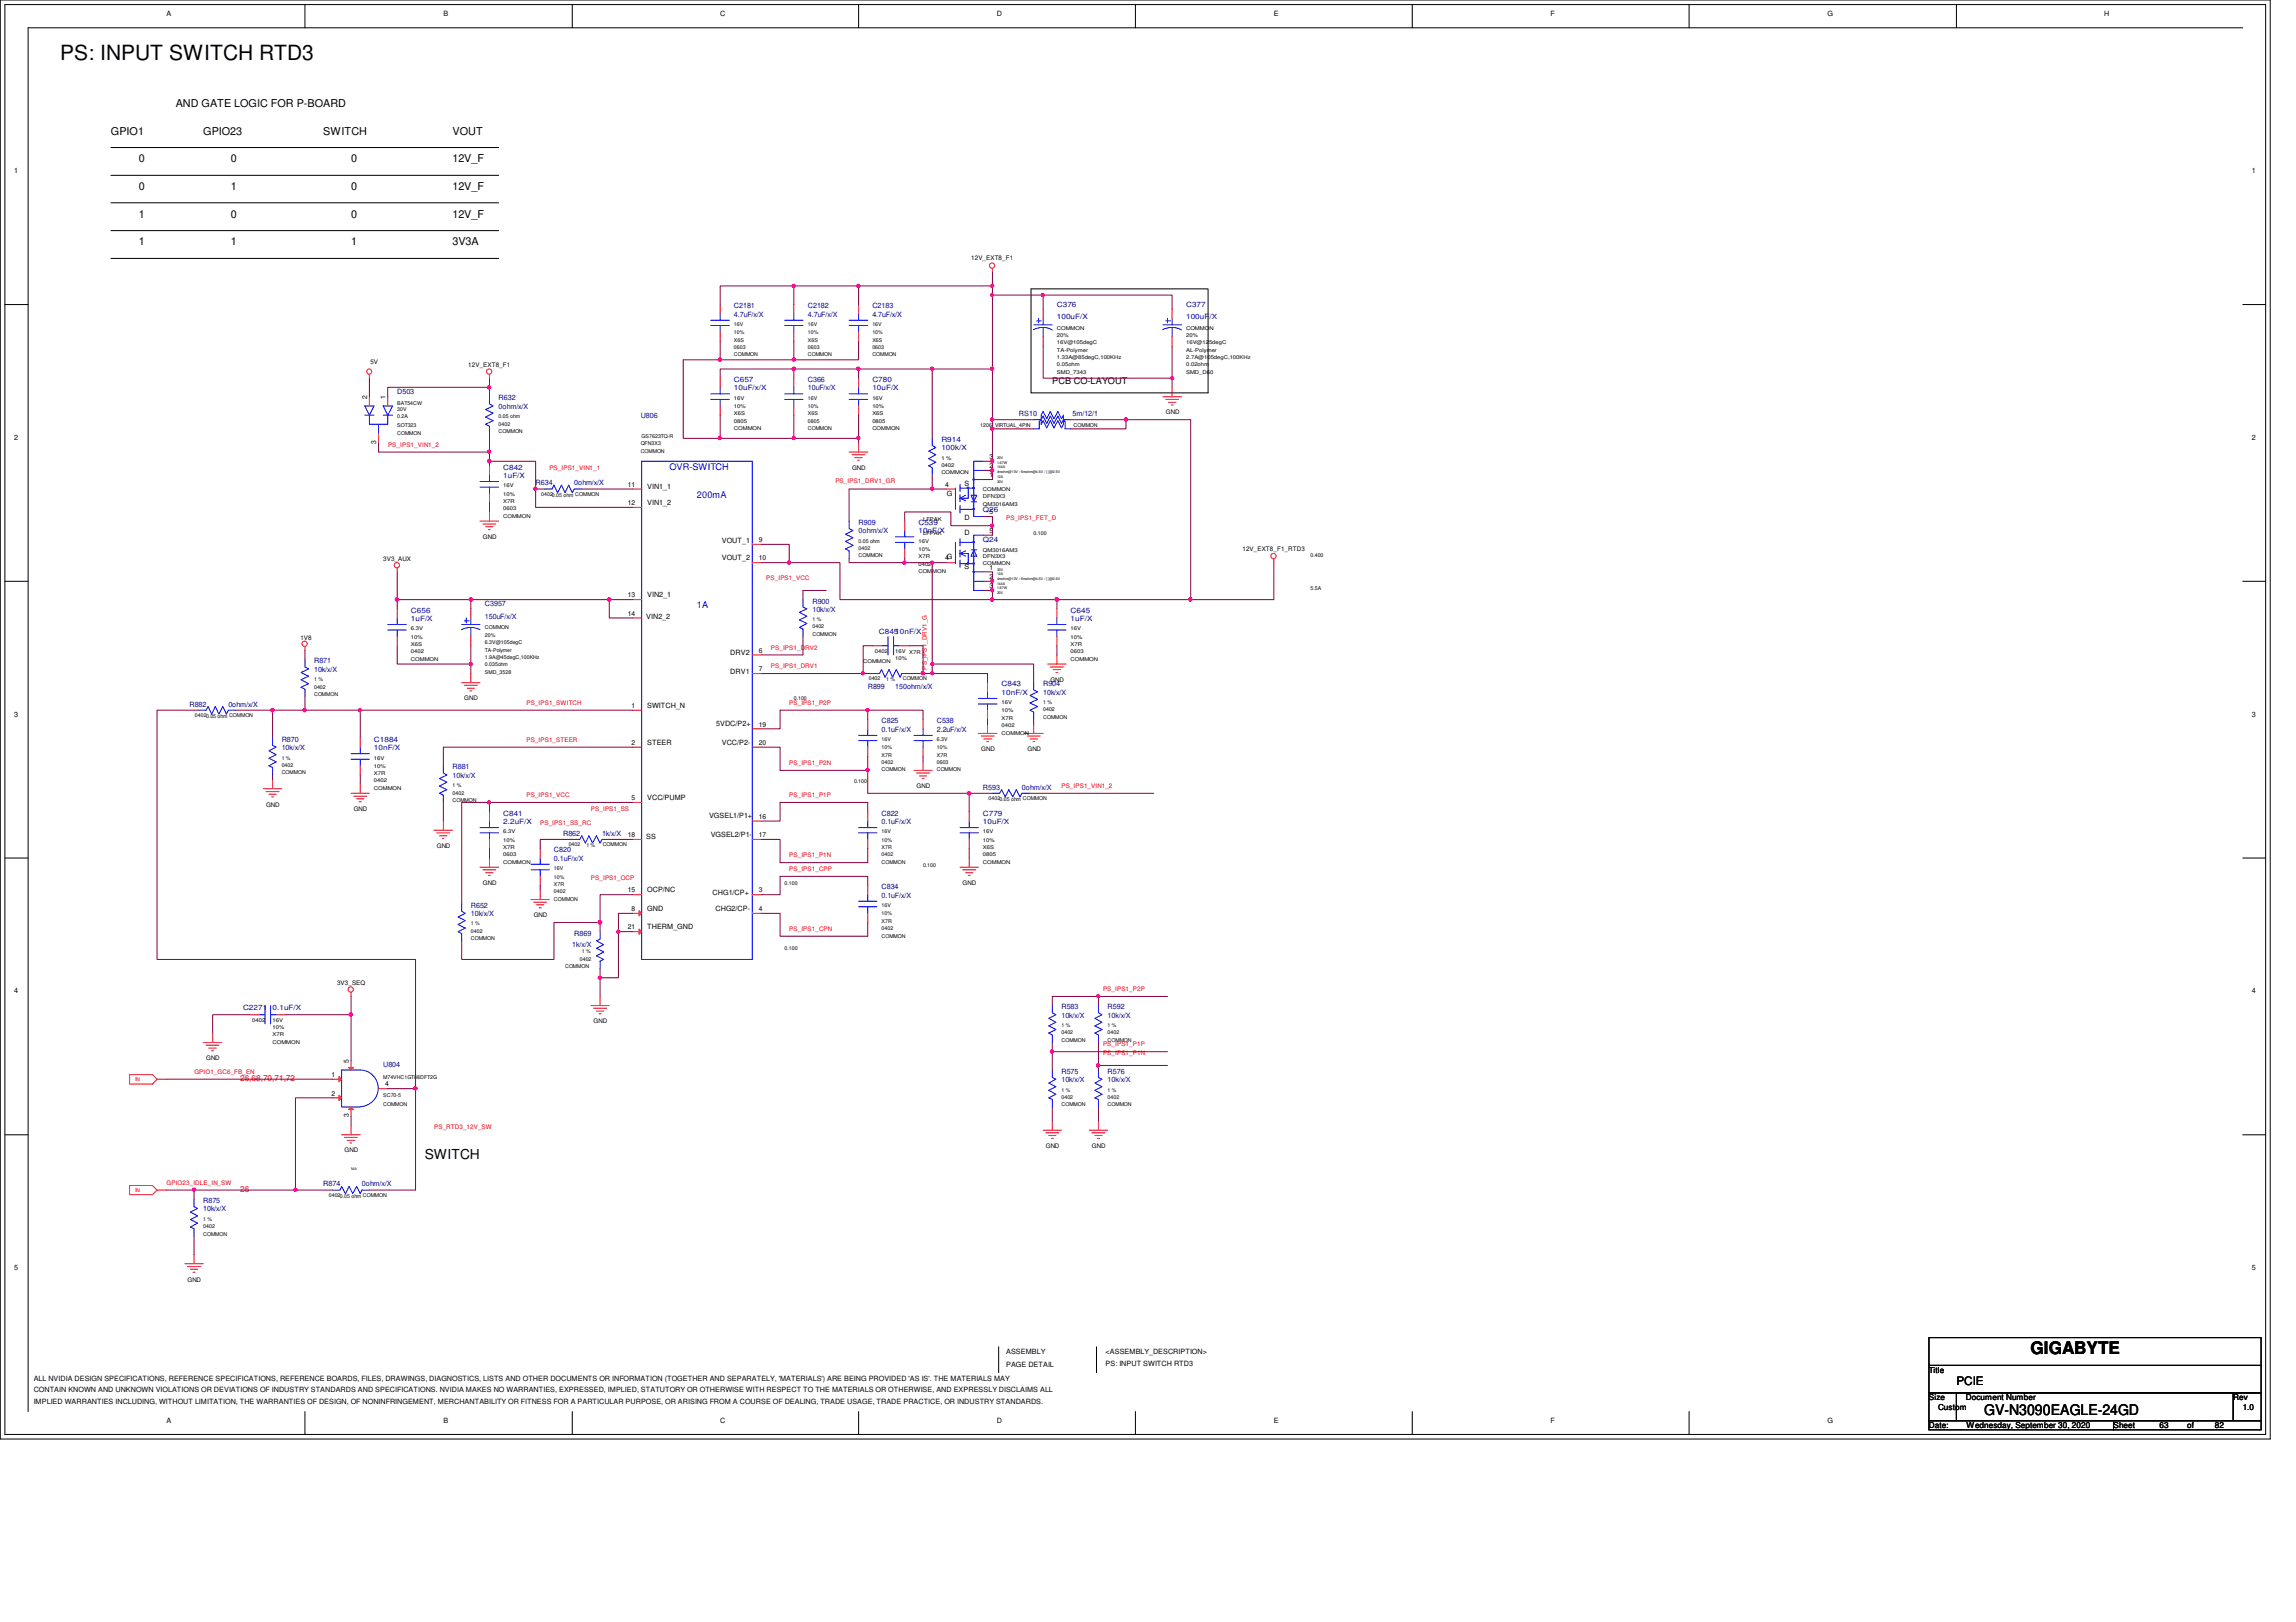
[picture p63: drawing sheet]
<svg xmlns="http://www.w3.org/2000/svg" width="297mm" height="210mm" viewBox="0 0 297 210" stroke-linecap="round" stroke-linejoin="round" font-family="sans-serif">
<defs><g id="words">
<text font-size="2.7" x="7.8" y="7.7">PS: INPUT SWITCH RTD3</text>
<text font-size="2.2" x="262.7" y="175.2">GIGABYTE</text>
<text font-size="1.9" x="256.7" y="183.1">GV-N3090EAGLE-24GD</text>
<text font-size="1.8" x="54.9" y="150">SWITCH</text>
<text font-size="1.5" x="253.1" y="179.3">PCIE</text>
<g font-size="1.4">
<text x="14.3" y="17.4">GPIO1</text>
<text x="22.7" y="13.8">AND GATE LOGIC FOR P-BOARD</text>
<text x="26.3" y="17.4">GPIO23</text>
<text x="41.8" y="17.4">SWITCH</text>
<text x="58.5" y="17.4">VOUT</text>
<text x="17.9" y="21">0</text>
<text x="29.9" y="21">0</text>
<text x="45.4" y="21">0</text>
<text x="58.5" y="21">12V_F</text>
<text x="17.9" y="28.2">1</text>
<text x="17.9" y="24.6">0</text>
<text x="29.9" y="24.6">1</text>
<text x="29.9" y="28.2">0</text>
<text x="45.4" y="28.2">0</text>
<text x="45.4" y="24.6">0</text>
<text x="58.5" y="24.6">12V_F</text>
<text x="58.5" y="28.2">12V_F</text>
<text x="17.9" y="31.7">1</text>
<text x="29.9" y="31.7">1</text>
<text x="45.4" y="31.7">1</text>
<text x="58.5" y="31.7">3V3A</text>
</g>
<text font-size="1.2" x="136.1" y="49.7">PCB CO-LAYOUT</text>
<g font-size="1.2" fill="#00f">
<text x="86.6" y="60.8">OVR-SWITCH</text>
<text x="90.2" y="64.4">200mA</text>
<text x="90.2" y="78.7">1A</text>
</g>
<g font-size="1.1" fill="#f00">
<text x="31.1" y="139.9">26,68,70,71,72</text>
<text x="31.1" y="154.3">26</text>
</g>
<g font-size="1.1">
<text x="249.6" y="177.7">Title</text>
<text x="249.6" y="181.2">Size</text>
<text x="249.6" y="184.8">Date:</text>
<text x="250.7" y="182.4">Custom</text>
<text x="254.3" y="181.2">Document Number</text>
<text x="254.4" y="184.8">Wednesday, September 30, 2020</text>
<text x="273.4" y="184.8">Sheet</text>
<text x="279.4" y="184.8">63</text>
<text x="283" y="184.8">of</text>
<text x="286.6" y="184.8">82</text>
<text x="288.9" y="181.2">Rev</text>
<text x="290.1" y="182.4">1.0</text>
</g>
<g font-size=".9">
<text x="21.5" y="2">A</text>
<text x="57.4" y="2">B</text>
<text x="93.2" y="2">C</text>
<text x="129" y="2">D</text>
<text x="164.8" y="2">E</text>
<text x="200.6" y="2">F</text>
<text x="236.4" y="2">G</text>
<text x="272.2" y="2">H</text>
<text x="1.8" y="22.4">1</text>
<text x="291.3" y="22.4">1</text>
<text x="47.5" y="51.7" transform="rotate(-90 47.5 51.7)">2</text>
<text x="49.9" y="51.7" transform="rotate(-90 49.9 51.7)">1</text>
<text x="1.8" y="56.9">2</text>
<text x="48.7" y="57.4" transform="rotate(-90 48.7 57.4)">3</text>
<text x="128" y="59.4">3</text>
<text x="291.3" y="56.9">2</text>
<text x="81.2" y="63">11</text>
<text x="81.2" y="65.4">12</text>
<text x="83.7" y="63.3">VIN1_1</text>
<text x="83.7" y="65.3">VIN1_2</text>
<text x="122.3" y="63">4</text>
<text x="122.5" y="64.2">G</text>
<text x="124.8" y="62.9">S</text>
<text x="128" y="61.8">1</text>
<text x="128" y="60.6">2</text>
<text x="93.4" y="70.3">VOUT_1</text>
<text x="98.2" y="70.1">9</text>
<text x="124.8" y="69.3">D</text>
<text x="124.8" y="67.4">D</text>
<text x="128" y="69">5</text>
<text x="128" y="66.5">5</text>
<text x="81.2" y="77.3">13</text>
<text x="83.7" y="77.3">VIN2_1</text>
<text x="93.4" y="72.5">VOUT_2</text>
<text x="98.2" y="72.5">10</text>
<text x="122.3" y="72.5">4G</text>
<text x="124.8" y="73.7">S</text>
<text x="128" y="73.7">1</text>
<text x="128" y="74.9">2</text>
<text x="128" y="76.1">3</text>
<text x="81.2" y="79.7">14</text>
<text x="83.6" y="80.1">VIN2_2</text>
<text x="94.5" y="84.8">DRV2</text>
<text x="94.5" y="87.2">DRV1</text>
<text x="98.2" y="84.5">6</text>
<text x="98.2" y="86.9">7</text>
<text x="1.8" y="92.8">3</text>
<text x="81.7" y="91.6">1</text>
<text x="83.7" y="91.6">SWITCH_N</text>
<text x="92.7" y="94">5VDC/P2+</text>
<text x="98.2" y="94">19</text>
<text x="291.3" y="92.8">3</text>
<text x="81.7" y="96.4">2</text>
<text x="83.7" y="96.4">STEER</text>
<text x="93.4" y="96.4">VCC/P2-</text>
<text x="98.2" y="96.4">20</text>
<text x="81.7" y="103.5">5</text>
<text x="83.7" y="103.5">VCC/PUMP</text>
<text x="91.7" y="105.9">VGSEL1/P1+</text>
<text x="98.2" y="106">16</text>
<text x="81.2" y="108.3">18</text>
<text x="83.6" y="108.5">SS</text>
<text x="91.9" y="108.3">VGSEL2/P1-</text>
<text x="98.2" y="108.3">17</text>
<text x="81.2" y="115.5">15</text>
<text x="81.7" y="117.9">8</text>
<text x="83.7" y="117.9">GND</text>
<text x="83.7" y="115.4">OCP/NC</text>
<text x="92.2" y="115.8">CHG1/CP+</text>
<text x="92.6" y="117.9">CHG2/CP-</text>
<text x="98.2" y="115.5">3</text>
<text x="98.2" y="117.9">4</text>
<text x="81.2" y="120.3">21</text>
<text x="83.7" y="120.2">THERM_GND</text>
<text x="1.8" y="128.6">4</text>
<text x="291.3" y="128.6">4</text>
<text x="45.1" y="137.6" transform="rotate(-90 45.1 137.6)">5</text>
<text x="42.9" y="139.4">1</text>
<text x="42.9" y="141.8">2</text>
<text x="49.8" y="140.6">4</text>
<text x="45.1" y="144.6" transform="rotate(-90 45.1 144.6)">3</text>
<text x="1.8" y="164.4">5</text>
<text x="291.3" y="164.4">5</text>
<text x="4.4" y="178.7">ALL NVIDIA DESIGN SPECIFICATIONS, REFERENCE SPECIFICATIONS, REFERENCE BOARDS, FILES, DRAWINGS, DIAGNOSTICS, LISTS AND OTHER DOCUMENTS OR INFORMATION (TOGETHER AND SEPARATELY, 'MATERIALS') ARE BEING PROVIDED 'AS IS'. THE MATERIALS MAY</text>
<text x="130.2" y="177">PAGE DETAIL</text>
<text x="130.2" y="175.3">ASSEMBLY</text>
<text x="143" y="175.3">&lt;ASSEMBLY_DESCRIPTION&gt;</text>
<text x="143" y="176.8">PS: INPUT SWITCH RTD3</text>
<text x="4.4" y="180.2">CONTAIN KNOWN AND UNKNOWN VIOLATIONS OR DEVIATIONS OF INDUSTRY STANDARDS AND SPECIFICATIONS. NVIDIA MAKES NO WARRANTIES, EXPRESSED, IMPLIED, STATUTORY OR OTHERWISE WITH RESPECT TO THE MATERIALS OR OTHERWISE, AND EXPRESSLY DISCLAIMS ALL</text>
<text x="4.4" y="181.7">IMPLIED WARRANTIES INCLUDING, WITHOUT LIMITATION, THE WARRANTIES OF DESIGN, OF NONINFRINGEMENT, MERCHANTABILITY OR FITNESS FOR A PARTICULAR PURPOSE, OR ARISING FROM A COURSE OF DEALING, TRADE USAGE, TRADE PRACTICE, OR INDUSTRY STANDARDS.</text>
<text x="21.5" y="184.1">A</text>
<text x="57.4" y="184.1">B</text>
<text x="93.2" y="184.1">C</text>
<text x="129" y="184.1">D</text>
<text x="164.8" y="184.1">E</text>
<text x="200.6" y="184.1">F</text>
<text x="236.4" y="184.1">G</text>
</g>
<g font-size=".9" fill="#00007f">
<text x="95" y="39.9">C2181</text>
<text x="95" y="41">4.7uF/x/X</text>
<text x="104.5" y="39.9">C2182</text>
<text x="104.5" y="41">4.7uF/x/X</text>
<text x="112.9" y="39.9">C2183</text>
<text x="112.9" y="41">4.7uF/x/X</text>
<text x="136.7" y="39.7">C376</text>
<text x="136.7" y="41.3">100uF/X</text>
<text x="153.5" y="39.7">C377</text>
<text x="153.5" y="41.3">100uF/X</text>
<text x="51.4" y="51">D503</text>
<text x="64.5" y="51.8">R632</text>
<text x="64.5" y="52.9">0ohm/x/X</text>
<text x="95" y="49.4">C657</text>
<text x="95" y="50.5">10uF/x/X</text>
<text x="104.5" y="49.4">C366</text>
<text x="104.5" y="50.5">10uF/x/X</text>
<text x="112.9" y="49.4">C780</text>
<text x="112.9" y="50.5">10uF/X</text>
<text x="131.8" y="53.8">RS10</text>
<text x="138.8" y="53.8">5m/12/1</text>
<text x="82.9" y="54.1">U806</text>
<text x="121.8" y="57.2">R914</text>
<text x="121.8" y="58.3">100k/X</text>
<text x="65.1" y="60.8">C842</text>
<text x="65.1" y="61.8">1uF/X</text>
<text x="69.3" y="62.8">R634</text>
<text x="74.3" y="62.8">0ohm/x/X</text>
<text x="111.1" y="67.9">R909</text>
<text x="111.1" y="69">0ohm/x/X</text>
<text x="118.8" y="67.9">C539</text>
<text x="118.8" y="69">10nF/X</text>
<text x="127.2" y="70.1">Q24</text>
<text x="127.2" y="66.3">Q26</text>
<text x="53.2" y="79.3">C656</text>
<text x="53.2" y="80.3">1uF/X</text>
<text x="62.7" y="78.4">C3957</text>
<text x="62.7" y="80.1">150uF/x/X</text>
<text x="105.1" y="78.1">R900</text>
<text x="105.1" y="79.2">10k/x/X</text>
<text x="113.7" y="82">C84510nF/X</text>
<text x="138.5" y="79.3">C645</text>
<text x="138.5" y="80.3">1uF/X</text>
<text x="40.6" y="85.9">R871</text>
<text x="40.6" y="86.9">10k/x/X</text>
<text x="112.3" y="89.2">R899</text>
<text x="115.8" y="89.2">150ohm/x/X</text>
<text x="129.6" y="88.8">C843</text>
<text x="129.6" y="89.9">10nF/X</text>
<text x="135" y="88.8">R904</text>
<text x="135" y="89.9">10k/x/X</text>
<text x="24.5" y="91.4">R882</text>
<text x="29.5" y="91.4">0ohm/x/X</text>
<text x="114" y="93.6">C825</text>
<text x="114" y="94.7">0.1uF/x/X</text>
<text x="121.2" y="93.6">C538</text>
<text x="121.2" y="94.7">2.2uF/x/X</text>
<text x="36.4" y="96">R870</text>
<text x="36.4" y="97.1">10k/x/X</text>
<text x="48.4" y="96">C1884</text>
<text x="48.4" y="97.1">10nF/X</text>
<text x="58.5" y="99.6">R881</text>
<text x="58.5" y="100.7">10k/x/X</text>
<text x="65.1" y="105.5">C841</text>
<text x="65.1" y="106.6">2.2uF/X</text>
<text x="114" y="105.5">C822</text>
<text x="114" y="106.6">0.1uF/x/X</text>
<text x="127.2" y="105.5">C779</text>
<text x="127.2" y="106.6">10uF/X</text>
<text x="127.2" y="102.2">R593</text>
<text x="132.2" y="102.2">0ohm/x/X</text>
<text x="71.7" y="110.3">C820</text>
<text x="71.7" y="111.4">0.1uF/x/X</text>
<text x="72.9" y="108.2">R862</text>
<text x="77.9" y="108.2">1k/x/X</text>
<text x="60.9" y="117.5">R652</text>
<text x="60.9" y="118.6">10k/x/X</text>
<text x="114" y="115.1">C834</text>
<text x="114" y="116.2">0.1uF/x/X</text>
<text x="74" y="122.6">1k/x/X</text>
<text x="74.3" y="121.1">R869</text>
<text x="31.5" y="130.7">C2271</text>
<text x="35.3" y="130.7">0.1uF/X</text>
<text x="137.3" y="130.6">R583</text>
<text x="137.3" y="131.7">10k/x/X</text>
<text x="143.3" y="130.6">R592</text>
<text x="143.3" y="131.7">10k/x/X</text>
<text x="49.6" y="138.1">U804</text>
<text x="137.3" y="139">R575</text>
<text x="137.3" y="140">10k/x/X</text>
<text x="143.3" y="139">R576</text>
<text x="143.3" y="140">10k/x/X</text>
<text x="26.3" y="155.7">R875</text>
<text x="41.8" y="153.5">R874</text>
<text x="46.8" y="153.5">0ohm/x/X</text>
<text x="26.3" y="156.8">10k/x/X</text>
</g>
<g font-size=".8">
<text x="125.6" y="33.7">12V_EXT8_F1</text>
<text x="47.9" y="47.1">5V</text>
<text x="60.6" y="47.5">12V_EXT8_F1</text>
<text x="150.8" y="53.6">GND</text>
<text x="110.2" y="60.8">GND</text>
<text x="62.5" y="69.8">GND</text>
<text x="160.7" y="71.3">12V_EXT8_F1_RTD3</text>
<text x="49.6" y="72.6">3V3_AUX</text>
<text x="38.9" y="82.8">1V8</text>
<text x="135.9" y="88.3">GND</text>
<text x="60.1" y="90.6">GND</text>
<text x="118.6" y="102">GND</text>
<text x="127" y="97.2">GND</text>
<text x="132.9" y="97.2">GND</text>
<text x="34.4" y="104.4">GND</text>
<text x="45.8" y="105">GND</text>
<text x="56.5" y="109.8">GND</text>
<text x="62.5" y="114.5">GND</text>
<text x="69" y="118.7">GND</text>
<text x="124.5" y="114.5">GND</text>
<text x="43.6" y="127.4">3V3_SEQ</text>
<text x="26.7" y="137.2">GND</text>
<text x="76.8" y="132.4">GND</text>
<text x="44.6" y="149.1">GND</text>
<text x="135.3" y="148.5">GND</text>
<text x="141.3" y="148.5">GND</text>
<text x="24.3" y="165.9">GND</text>
</g>
<g font-size=".8" fill="#f00">
<text x="50.2" y="57.8">PS_IPS1_VIN1_2</text>
<text x="71.1" y="60.8">PS_IPS1_VIN1_1</text>
<text x="108.1" y="62.6">PS_IPS1_DRV1_GR</text>
<text x="130.2" y="67.4">PS_IPS1_FET_D</text>
<text x="99.1" y="75.1">PS_IPS1_VCC</text>
<text x="99.7" y="86.4">PS_IPS1_DRV1</text>
<text x="99.7" y="84.1">PS_IPS1_DRV2</text>
<text x="119.9" y="86.7" transform="rotate(-90 119.9 86.7)">PS_IPS1_DRV1_G</text>
<text x="68.1" y="91.2">PS_IPS1_SWITCH</text>
<text x="102.1" y="91.2">PS_IPS1_P2P</text>
<text x="68.1" y="96">PS_IPS1_STEER</text>
<text x="102.1" y="99">PS_IPS1_P2N</text>
<text x="137.3" y="102">PS_IPS1_VIN1_2</text>
<text x="68.1" y="103.2">PS_IPS1_VCC</text>
<text x="69.9" y="106.7">PS_IPS1_SS_RC</text>
<text x="76.5" y="104.9">PS_IPS1_SS</text>
<text x="102.1" y="103.2">PS_IPS1_P1P</text>
<text x="76.5" y="113.9">PS_IPS1_OCP</text>
<text x="102.1" y="112.7">PS_IPS1_CPP</text>
<text x="102.1" y="110.9">PS_IPS1_P1N</text>
<text x="102.1" y="120.5">PS_IPS1_CPN</text>
<text x="142.7" y="128.2">PS_IPS1_P2P</text>
<text x="142.7" y="136.6">PS_IPS1_P1N</text>
<text x="142.7" y="135.4">PS_IPS1_P1P</text>
<text x="25.1" y="139">GPIO1_GC6_FB_EN</text>
<text x="56.2" y="146.1">PS_RTD3_12V_SW</text>
<text x="21.5" y="153.3">GPIO23_IDLE_IN_SW</text>
</g>
<g font-size=".7">
<text x="95" y="44.2">X6S</text>
<text x="95" y="43.3">10%</text>
<text x="95" y="42.2">16V</text>
<text x="95" y="45.2">0603</text>
<text x="95" y="46.1">COMMON</text>
<text x="104.5" y="46.1">COMMON</text>
<text x="104.5" y="43.3">10%</text>
<text x="104.5" y="42.2">16V</text>
<text x="104.5" y="44.2">X6S</text>
<text x="104.5" y="45.2">0603</text>
<text x="112.9" y="46.1">COMMON</text>
<text x="112.9" y="42.2">16V</text>
<text x="112.9" y="45.2">0603</text>
<text x="112.9" y="43.3">10%</text>
<text x="112.9" y="44.2">X6S</text>
<text x="136.7" y="42.7">COMMON</text>
<text x="136.7" y="44.6">16V@105degC</text>
<text x="136.7" y="45.5">TA-Polymer</text>
<text x="136.7" y="46.5">1.33A@85degC,100KHz</text>
<text x="136.7" y="47.4">0.05ohm</text>
<text x="136.7" y="43.6">20%</text>
<text x="153.5" y="42.7">COMMON</text>
<text x="153.5" y="43.6">20%</text>
<text x="153.5" y="45.5">AL-Polymer</text>
<text x="153.5" y="44.6">16V@125degC</text>
<text x="153.5" y="47.4">0.02ohm</text>
<text x="153.5" y="46.5">2.7A@105degC,100KHz</text>
<text x="51.4" y="53.2">30V</text>
<text x="51.4" y="52.5">BAT54CW</text>
<text x="95" y="52.8">10%</text>
<text x="95" y="53.8">X6S</text>
<text x="95" y="51.7">16V</text>
<text x="104.5" y="53.8">X6S</text>
<text x="104.5" y="52.8">10%</text>
<text x="104.5" y="51.7">16V</text>
<text x="112.9" y="51.7">16V</text>
<text x="112.9" y="52.8">10%</text>
<text x="112.9" y="53.8">X6S</text>
<text x="136.7" y="48.4">SMD_7343</text>
<text x="153.5" y="48.4">SMD_D60</text>
<text x="51.4" y="54.1">0.2A</text>
<text x="51.4" y="56.3">COMMON</text>
<text x="51.4" y="55.2">SOT323</text>
<text x="64.5" y="56">COMMON</text>
<text x="64.5" y="54.1">0.05 ohm</text>
<text x="64.5" y="55.1">0402</text>
<text x="82.9" y="58.7">COMMON</text>
<text x="82.9" y="57.6">QFN3X3</text>
<text x="83" y="56.6">GS7623TQ-R</text>
<text x="95" y="55.7">COMMON</text>
<text x="95" y="54.7">0805</text>
<text x="104.5" y="54.7">0805</text>
<text x="104.5" y="55.7">COMMON</text>
<text x="112.9" y="54.7">0805</text>
<text x="112.9" y="55.7">COMMON</text>
<text x="121.8" y="59.5">1 %</text>
<text x="126.8" y="55.2">1206_VIRTUAL_4PIN</text>
<text x="138.9" y="55.2">COMMON</text>
<text x="65.1" y="64.1">10%</text>
<text x="65.1" y="63.1">16V</text>
<text x="65.1" y="65.1">X7R</text>
<text x="70" y="64.1">04020.05 ohm COMMON</text>
<text x="121.8" y="60.5">0402</text>
<text x="121.8" y="61.4">COMMON</text>
<text x="127.2" y="65.4">QM3016AM3</text>
<text x="127.2" y="64.4">DFN3X3</text>
<text x="127.2" y="63.5">COMMON</text>
<text x="65.1" y="66">0603</text>
<text x="65.1" y="67">COMMON</text>
<text x="111.1" y="70.2">0.05 ohm</text>
<text x="111.1" y="71.2">0402</text>
<text x="118.8" y="70.2">16V</text>
<text x="118.8" y="71.3">10%</text>
<text x="119.4" y="67.5">LFPAK</text>
<text x="119.4" y="69.2">LFPAK</text>
<text x="127.2" y="71.4">QM3016AM3</text>
<text x="133.7" y="69.2">0.100</text>
<text x="111.1" y="72.1">COMMON</text>
<text x="118.8" y="73.2">0402</text>
<text x="118.8" y="72.3">X7R</text>
<text x="118.8" y="74.2">COMMON</text>
<text x="127.2" y="72.3">DFN3X3</text>
<text x="127.2" y="73.1">COMMON</text>
<text x="169.5" y="72.1">0.400</text>
<text x="169.5" y="76.3">5.5A</text>
<text x="53.2" y="83.6">X6S</text>
<text x="53.2" y="82.6">10%</text>
<text x="53.2" y="81.6">6.3V</text>
<text x="62.7" y="83.4">6.3V@105degC</text>
<text x="62.7" y="82.4">20%</text>
<text x="62.7" y="81.4">COMMON</text>
<text x="105.1" y="80.4">1 %</text>
<text x="105.1" y="82.3">COMMON</text>
<text x="105.1" y="81.3">0402</text>
<text x="138.5" y="83.6">X7R</text>
<text x="138.5" y="82.6">10%</text>
<text x="138.5" y="81.6">16V</text>
<text x="40.6" y="89.1">0402</text>
<text x="40.6" y="88.1">1 %</text>
<text x="53.2" y="85.5">COMMON</text>
<text x="53.2" y="84.5">0402</text>
<text x="62.7" y="87.2">SMD_3528</text>
<text x="62.7" y="86.2">0.035ohm</text>
<text x="62.7" y="85.3">1.9A@45degC,100KHz</text>
<text x="62.7" y="84.3">TA-Polymer</text>
<text x="111.7" y="85.9">COMMON</text>
<text x="112.4" y="88">0402</text>
<text x="113.2" y="84.5">0402</text>
<text x="114.6" y="88.1">1 %</text>
<text x="115.8" y="84.5">16V</text>
<text x="115.8" y="85.4">10%</text>
<text x="116.8" y="88">COMMON</text>
<text x="117.6" y="84.7">X7R</text>
<text x="138.5" y="85.5">COMMON</text>
<text x="138.5" y="84.5">0603</text>
<text x="25.2" y="92.8">04020.05 ohm COMMON</text>
<text x="40.6" y="90">COMMON</text>
<text x="102.7" y="90.6">0.100</text>
<text x="114" y="95.9">16V</text>
<text x="121.2" y="95.9">6.3V</text>
<text x="129.6" y="92.2">10%</text>
<text x="129.6" y="94.1">0402</text>
<text x="129.6" y="91.1">16V</text>
<text x="129.6" y="93.2">X7R</text>
<text x="129.6" y="95.1">COMMON</text>
<text x="135" y="92.1">0402</text>
<text x="135" y="93">COMMON</text>
<text x="135" y="91.1">1 %</text>
<text x="36.4" y="100.2">COMMON</text>
<text x="36.4" y="98.3">1 %</text>
<text x="36.4" y="99.2">0402</text>
<text x="48.4" y="100.3">X7R</text>
<text x="48.4" y="99.4">10%</text>
<text x="48.4" y="101.3">0402</text>
<text x="48.4" y="98.3">16V</text>
<text x="58.5" y="101.9">1 %</text>
<text x="110.5" y="101.4">0.100</text>
<text x="114" y="99.8">COMMON</text>
<text x="114" y="98.9">0402</text>
<text x="114" y="97.9">X7R</text>
<text x="114" y="97">10%</text>
<text x="121.2" y="97">10%</text>
<text x="121.2" y="99.8">COMMON</text>
<text x="121.2" y="98.9">0603</text>
<text x="121.2" y="97.9">X7R</text>
<text x="48.4" y="102.2">COMMON</text>
<text x="58.5" y="103.8">COMMON</text>
<text x="58.5" y="102.8">0402</text>
<text x="65.1" y="107.8">6.3V</text>
<text x="114" y="107.8">16V</text>
<text x="127.2" y="107.8">16V</text>
<text x="127.9" y="103.5">04020.05 ohm COMMON</text>
<text x="65.1" y="108.9">10%</text>
<text x="65.1" y="111.8">COMMON</text>
<text x="65.1" y="110.8">0603</text>
<text x="65.1" y="109.9">X7R</text>
<text x="71.7" y="112.6">16V</text>
<text x="71.7" y="113.7">10%</text>
<text x="73.6" y="109.5">0402</text>
<text x="75.9" y="109.6">1 %</text>
<text x="78" y="109.5">COMMON</text>
<text x="114" y="108.9">10%</text>
<text x="114" y="109.9">X7R</text>
<text x="114" y="110.8">0402</text>
<text x="114" y="111.8">COMMON</text>
<text x="119.4" y="112.1">0.100</text>
<text x="127.2" y="108.9">10%</text>
<text x="127.2" y="111.8">COMMON</text>
<text x="127.2" y="110.8">0805</text>
<text x="127.2" y="109.9">X6S</text>
<text x="60.9" y="119.8">1 %</text>
<text x="71.7" y="116.5">COMMON</text>
<text x="71.7" y="115.6">0402</text>
<text x="71.7" y="114.6">X7R</text>
<text x="101.5" y="114.5">0.100</text>
<text x="114" y="119.4">X7R</text>
<text x="114" y="118.4">10%</text>
<text x="114" y="117.4">16V</text>
<text x="60.9" y="120.7">0402</text>
<text x="60.9" y="121.7">COMMON</text>
<text x="73.1" y="125.3">COMMON</text>
<text x="75" y="124.3">0402</text>
<text x="75.3" y="123.4">1 %</text>
<text x="101.5" y="122.9">0.100</text>
<text x="114" y="120.4">0402</text>
<text x="114" y="121.3">COMMON</text>
<text x="32.6" y="132.2">0402</text>
<text x="35.3" y="134.1">X7R</text>
<text x="35.3" y="133.1">10%</text>
<text x="35.3" y="132.2">16V</text>
<text x="35.3" y="135">COMMON</text>
<text x="137.3" y="132.9">1 %</text>
<text x="137.3" y="133.9">0402</text>
<text x="137.3" y="134.8">COMMON</text>
<text x="143.3" y="134.8">COMMON</text>
<text x="143.3" y="133.9">0402</text>
<text x="143.3" y="132.9">1 %</text>
<text x="49.6" y="139.6">M74VHC1GT08DFT2G</text>
<text x="49.6" y="143.2">COMMON</text>
<text x="49.6" y="142">SC70-5</text>
<text x="137.3" y="141.3">1 %</text>
<text x="137.3" y="143.2">COMMON</text>
<text x="137.3" y="142.2">0402</text>
<text x="143.3" y="143.2">COMMON</text>
<text x="143.3" y="141.3">1 %</text>
<text x="143.3" y="142.2">0402</text>
<text x="42.5" y="154.9">04020.05 ohm COMMON</text>
<text x="26.3" y="158">1 %</text>
<text x="26.3" y="159.9">COMMON</text>
<text x="26.3" y="158.9">0402</text>
</g>
<g font-size=".7" fill="#f00">
<text x="17.5" y="140">IN</text>
<text x="17.5" y="154.3">IN</text>
</g>
<g font-size=".5">
<text x="129" y="59.4">20V</text>
<text x="129" y="61.2">4mohm@10V / 6mohm@4.5V / [ ]@2.5V</text>
<text x="129" y="60.6">144A</text>
<text x="129" y="62.4">30V</text>
<text x="129" y="61.8">12A</text>
<text x="129" y="60">1.67W</text>
<text x="129" y="75.1">4mohm@10V / 6mohm@4.5V / [ ]@2.5V</text>
<text x="129" y="76.3">1.67W</text>
<text x="129" y="74.5">12A</text>
<text x="129" y="73.9">30V</text>
<text x="129" y="75.7">144A</text>
<text x="129" y="76.9">20V</text>
<text x="45.4" y="151.5">N/A</text>
</g>
</g></defs>
<g fill="none" stroke="#000" stroke-width=".13">
<path d="M0 0h293.7v186.2h-293.7zM.6 .6h292.5v185h-292.5zM14.3 19.1h50.2M39.5 .6v3M74 .6v3M111.1 .6v3M146.9 .6v3M182.7 .6v3M218.5 .6v3M253.1 .6v3M290.1 3.6h-286.5v179.1M.6 39.4h3"/>
<path d="M14.3 22.7h50.2M14.3 29.8h50.2M14.3 26.2h50.2M14.3 33.4h50.2M133.4 37.4h22.9v13.4h-22.9zM290.1 39.4h3M.6 75.2h3M290.1 75.2h3M.6 111h3M290.1 111h3M.6 146.9h3M290.1 146.9h3"/>
<path d="M129.2 174.3v3.3M141.9 174.3v3.3M249.6 173.1h42.9v3.6h-42.9zM249.6 176.7h42.9v3.6h-42.9zM39.5 182.7v2.9M74 182.7v2.9M111.1 182.7v2.9M146.9 182.7v2.9M182.7 182.7v2.9M218.5 182.7v2.9M249.6 180.3h3.5v3.6h-3.5zM249.6 183.9h23.8v1.1h-23.8z"/>
<path d="M253.1 180.3h35.8v3.6h-35.8zM273.4 183.9h19.1v1.1h-19.1zM288.9 180.3h3.6v3.6h-3.6z"/>
</g>
<g fill="none" stroke="#f00" stroke-width=".13">
<path d="M128.4 34.8v.4M47.8 48.5v.4M47.8 51.4v1.1M49 56.1v1.2M50.2 51.4v1.1M63.3 48.5v.4M63.3 51.4h.1M63.3 56.1h.1M109.9 58.5h2.4M110.2 58.8h1.7M110.6 59.2h.9M111 59.6h.2"/>
<path d="M111.1 57.3v1.2M133.7 54.3h.1M133.7 55.5h.1M135 40v1.2M135 43.6v1.2M138.5 55.5h.1M138.5 54.3h.1M150.4 51.4h2.5M150.8 51.7h1.7M151.2 52.1h.9M151.5 52.4h.3M151.6 50.1v1.3"/>
<path d="M151.6 40v1.2M151.6 43.6v1.2M51.4 73.5v.5M51.4 78.8v1.2M60.9 78.8v1.2M62.1 67.4h2.4M62.5 67.8h1.6M62.8 68.2h1M63.2 68.5h.2M63.3 66.3v1.1M63.3 60.3v1.2M63.3 63.9v1.2"/>
<path d="M70.5 63.3h.1M75.3 63.3h.1M136.7 78.8v1.2M164.8 72.3v.5M39.5 83.7v.5M46.6 95.5v1.2M46.6 99.1v1.2M51.4 82.4v1.2M57.4 99.1h.1M59.7 88.3h2.4M60.1 88.7h1.7M60.4 89.1h1"/>
<path d="M60.8 89.4h.2M60.9 87.2v1.1M60.9 82.4v1.2M81.8 91.9h1.2M81.8 96.7h1.2M97.3 84.8h1.2M97.3 87.2h1.2M118.2 99.7h2.4M119.4 98.5v1.2M126.6 94.9h2.4M127 95.2h1.6M127.3 95.6h1"/>
<path d="M127.7 96h.2M127.8 93.7v1.2M132.5 94.9h2.5M132.9 95.2h1.7M133.3 95.6h.9M133.6 96h.3M133.7 93.7v1.2M133.7 88.3h.1M133.7 93.1h.1M135.5 85.9h2.4M135.9 86.3h1.7M136.3 86.7h.9"/>
<path d="M136.6 87h.3M136.7 84.8v1.1M136.7 82.4v1.2M34.1 102.1h2.3M34.4 102.4h1.7M34.8 102.8h.9M35.1 103.1h.3M35.3 100.9v1.2M45.4 102.7h2.4M45.8 103h1.7M46.1 103.4h1M46.5 103.8h.2"/>
<path d="M46.6 101.5v1.2M56.1 107.4h2.4M56.5 107.8h1.7M56.9 108.2h.9M57.2 108.5h.2M57.4 106.3v1.1M57.4 103.8h.1M59.7 117h.1M62.1 112.2h2.4M62.5 112.6h1.6M62.8 112.9h1M63.2 113.3h.2"/>
<path d="M63.3 111v1.2M63.3 105.1v1.2M63.3 108.6v1.2M68.7 116.4h2.4M69 116.8h1.7M69.4 117.1h1M69.8 117.5h.2M69.9 115.2v1.2M69.9 109.8v1.2M69.9 113.4v1.2M74 108.6h.1M78.8 108.6h.1"/>
<path d="M81.8 103.8h1.2M97.3 115.8h1.2M97.3 118.2h1.2M118.6 100h1.7M119 100.4h.9M119.3 100.8h.2M124.2 112.2h2.4M124.5 112.6h1.7M124.9 112.9h1M125.3 113.3h.2M125.4 111v1.2M21.5 139.7h-1.2l-.6 .6h-2.9v-1.2h2.9l.6 .6"/>
<path d="M26.3 134.9h2.4M26.7 135.3h1.6M27 135.6h1M27.4 136h.2M27.5 133.7v1.2M45.4 128.4v.5M59.7 121.8h.1M76.5 130.1h2.3M76.8 130.5h1.7M77.2 130.9h.9M77.5 131.2h.3M77.6 128.9v1.2"/>
<path d="M77.6 120.6h.1M77.6 125.3h.1M136.1 138.5h.1M136.1 130.1h.1M136.1 134.9h.1M142.1 138.5h.1M142.1 130.1h.1M142.1 134.9h.1M21.5 154h-1.2l-.6 .6h-2.9v-1.2h2.9l.6 .6M44.2 146.9h2.4M44.6 147.2h1.6M44.9 147.6h1"/>
<path d="M45.3 147.9h.2M45.4 145.6v1.3M135 146.3h2.3M135.3 146.6h1.7M135.7 146.9h.9M136 147.3h.3M136.1 145v1.3M136.1 143.3h.1M140.9 146.3h2.4M141.3 146.6h1.7M141.6 146.9h1M142 147.3h.2"/>
<path d="M142.1 145v1.3M142.1 143.3h.1M23.9 163.5h2.4M24.3 163.9h1.6M24.6 164.3h1M25 164.6h.2M25.1 162.3v1.2"/>
<circle cx="128.3" cy="34.4" r=".34"/>
<circle cx="47.8" cy="48.1" r=".33"/>
<circle cx="63.3" cy="48.1" r=".34"/>
<circle cx="51.3" cy="73.1" r=".34"/>
<circle cx="164.8" cy="72" r=".34"/>
<circle cx="39.4" cy="83.3" r=".34"/>
<circle cx="45.4" cy="128.1" r=".34"/>
</g>
<g fill="none" stroke="#00f" stroke-width=".13">
<path d="M47.2 53.7h1.2M47.2 52.5h1.2l-.6 1.2zM47.8 52.5h.1M47.8 53.7v1.2h2.4v-1.2M49 54.9v1.2M49.6 53.7h1.2M49.6 52.5h1.2l-.6 1.2zM50.2 52.5h.1M63.3 51.4v.9l.5 .2-1 .5 1 .5-1 .5 1 .4-1 .5 .5 .3v.9M83 59.7h14.3v64.5h-14.3zM133.7 42.7a2.53 2.53 0 0 1 2.4 0M133.7 42h2.4"/>
<path d="M133.7 54.3h1M134.1 41.5h.6M134.4 41.2v.6M134.7 54.3l-.3 .3v.9h-.7M135 41.2v.8M135 42.4v1.2M135 53.3l.4 .9 .5-.9 .5 .9 .5-.9 .4 .9 .3-.5v1.2l-.3 .5-.4-1-.5 1-.5-1-.5 1-.4-1-.3 .5v-1.2zM137.6 54.3l-.3 .5-.4-1-.5 1-.5-1-.5 1-.4-1-.3 .5M137.6 54.3l.2 .3v.9h.7M137.6 54.3h.9M150.4 42.7a2.53 2.53 0 0 1 2.5 0M150.4 42h2.5"/>
<path d="M150.8 41.5h.6M151 41.2v.6M151.6 41.2v.8M151.6 42.4v1.2M51.4 80v.8M60.3 80v.6M60.9 80v.8M62.1 62.3h2.4M62.1 63h2.4M63.3 63v.9M63.3 61.5v.8M70.5 63.3h.9l.3-.5 .4 1 .5-1 .5 1 .5-1 .4 1 .3-.5h1"/>
<path d="M83 80h.1M83 77.6h.1M83 65.7h.1M83 63.3h.1M97.3 70.4h.1M97.3 72.8h.1M136.7 80v.8M45.4 97.5h2.4M45.4 98.3h2.4M46.6 98.3v.8M46.6 96.7v.8M50.2 80.8h2.4"/>
<path d="M50.2 81.5h2.4M51.4 81.5v.9M57.4 99.1v.9l.4 .3-.9 .5 .9 .4-.9 .5 .9 .5-.9 .5 .5 .2v.9M59.7 81.5a2.6 2.6 0 0 1 2.4 0M59.7 80.8h2.4M60.1 80.3h.6M60.9 81.2v1.2M83 96.7h.1M83 91.9h.1M97.3 84.8h.1M97.3 94.3h.1M97.3 87.2h.1"/>
<path d="M97.3 96.7h.1M133.7 88.3v1l.5 .2-.9 .5 .9 .5-.9 .5 .9 .4-.9 .5 .4 .3v.9M135.5 80.8h2.4M135.5 81.5h2.4M136.7 81.5v.9M59.7 117v.9l.5 .3-.9 .5 .9 .4-.9 .5 .9 .5-.9 .5 .4 .2v1M62.1 107.1h2.4M62.1 107.8h2.4M63.3 107.8v.8M63.3 106.3v.8M68.7 111.8h2.4M68.7 112.6h2.4"/>
<path d="M69.9 112.6v.8M69.9 111v.8M74 108.6h1l.3-.4 .4 .9 .5-.9 .5 .9 .5-.9 .4 .9 .3-.5h.9M83 115.8h.1M83 118.2h.1M83 103.8h.1M83 108.6h.1M97.3 108.6h.1M97.3 106.3h.1M97.3 118.2h.1M97.3 115.8h.1M77.6 120.6v.9l-.4 .3 .9 .5-.9 .4 .9 .5-.9 .5 .9 .5-.5 .2"/>
<path d="M77.6 124.4v.9M83 120.6h.1M136.1 138.5v.9l.5 .3-.9 .5 .9 .4-.9 .5 .9 .5-.9 .5 .4 .2v1M136.1 130.1v1l.5 .2-.9 .5 .9 .5-.9 .5 .9 .4-.9 .5 .4 .2v1M142.1 138.5v.9l.5 .3-1 .5 1 .4-1 .5 1 .5-1 .5 .5 .2v1M142.1 130.1v1l.5 .2-1 .5 1 .5-1 .5 1 .4-1 .5 .5 .2v1"/>
</g>
<path d="M82.7 117.9l.3 .3-.3 .3z" fill="#f00"/>
<g fill="none" stroke="#f00" stroke-width=".13">
<path d="M81.8 63.3h1.2M81.8 65.7h1.2M81.8 77.6h1.2M81.8 80h1.2M97.3 70.4h1.2M97.3 72.8h1.2M97.3 94.3h1.2M97.3 96.7h1.2M81.8 118.2h1.2M81.8 115.8h1.2M81.8 108.6h1.2M82.7 117.9l.3 .3-.3 .3z"/>
<path d="M97.3 106.3h1.2M97.3 108.6h1.2"/>
</g>
<path d="M82.7 120.2l.3 .4-.3 .3z" fill="#f00"/>
<g fill="none" stroke="#f00" stroke-width=".13">
<path d="M93.2 39.4v1.2M102.7 39.4v1.2M111.1 39.4v1.2M93.2 48.9v1.2M93.2 52.5v1.2M93.2 43v1.2M102.7 48.9v1.2M102.7 52.5v1.2M102.7 43v1.2M111.1 48.9v1.2M111.1 52.5v1.2M111.1 43v1.2"/>
<path d="M120.6 56.7h.1M127.2 59.7h.1M103.9 77.6h.1M109.9 67.4h.1M109.9 72.2h.1M117 67.4v1.3M117 71v1.2M120.6 61.5h.1M122.4 72.8h1.2M122.4 63.3h1.2M127.2 74h.1M127.2 75.2h.1"/>
<path d="M127.2 76.4h.1M127.2 69.3h.1M127.2 62.1h.1M127.2 60.9h.1M127.2 66.8h.1M25.7 91.9h.1M30.5 91.9h.1M35.3 95.5h.1M39.5 85.3h.1M39.5 90.1h.1M103.9 82.4h.1M112.3 93.1v1.2"/>
<path d="M112.3 96.7v1.2M112.9 83.6h1.1M112.9 87.2h.1M116.5 83.6h1.1M117.6 87.2h.1M119.4 93.1v1.2M119.4 96.7v1.2M127.8 88.3v1.2M127.8 91.9v1.2M35.3 100.3h.1M112.3 114.6v1.2M112.3 118.2v1.2"/>
<path d="M112.3 105.1v1.2M112.3 108.6v1.2M125.4 105.1v1.2M125.4 108.6v1.2M128.4 102.7h.1M133.1 102.7h.1M32.3 131.3h1.2M35.9 131.3h1.1M81.8 120.6h1.2M82.7 120.2l.3 .4-.3 .3zM25.1 155.2h.1M25.1 160h.1"/>
<path d="M43 154h.1M47.8 154h.1"/>
</g>
<g fill="none" stroke="#00f" stroke-width=".13">
<path d="M91.9 51h2.5M91.9 51.7h2.5M91.9 41.4h2.5M91.9 42.1h2.5M93.2 51.7v.8M93.2 50.1v.9M93.2 42.1v.9M93.2 40.6v.8M101.5 51h2.4M101.5 51.7h2.4M101.5 41.4h2.4M101.5 42.1h2.4"/>
<path d="M102.7 51.7v.8M102.7 50.1v.9M102.7 42.1v.9M102.7 40.6v.8M109.9 51h2.4M109.9 51.7h2.4M109.9 41.4h2.4M109.9 42.1h2.4M111.1 51.7v.8M111.1 50.1v.9M111.1 42.1v.9M111.1 40.6v.8"/>
<path d="M120.6 56.7v1l.5 .2-1 .5 1 .4-1 .6 1 .4-1 .5 .5 .2v1M127.2 59.7h-1.2v7.1h1.2M103.9 77.6v1l.5 .2-1 .4 1 .6-1 .4 1 .5-1 .5 .5 .2v1M109.9 67.4v1l.5 .3-1 .4 1 .5-1 .5 1 .5-1 .4 .5 .3v.9M115.8 69.5h2.4M115.8 70.2h2.4M117 70.2v.8M117 68.7v.8M123.6 72.8h.1M123.6 70.2v2.7M123.6 63.3h.1M123.6 63.2v2.7"/>
<path d="M124.2 70.2h1.8M124.2 71.6l.7 .4M124.2 71.2v.9M124.2 69.7v1M124.2 72.9h1.8M124.2 72.5v.9M124.2 65.9h1.8M124.2 64.5l.7 .3M124.2 64v.9M124.2 65.4v1M124.2 63.2h1.8M124.2 62.7v.9"/>
<path d="M124.2 71.6h1.1v1.3M124.9 71.3l-.7 .3M124.9 64.1l-.7 .4M125.2 72.8h.1v.2h-.1zM125.2 63.1h.1v.1h-.1zM125.3 63.2v1.3h-1.1M125.6 71.2h.8M125.6 64.9h.8M125.6 64.1h.8l-.4 .8zM125.9 72.8h.1v.2h-.1zM125.9 70.1h.1v.1h-.1zM125.9 73.9l.2 .1-.2 .1z"/>
<path d="M125.9 63.1h.1v.1h-.1zM125.9 65.8l.2 .1-.2 .1zM125.9 62l.2 .1h-.2zM126 71.2l.4 .8h-.8zM126 74h1.2M126 75.2h1.2M126 62.1h1.2M126 60.9h1.2M127.2 69.3h-1.2v7.1h1.2M25.7 91.9h1l.2-.5 .5 1 .5-1 .4 1 .5-1 .5 1 .2-.5h1M35.3 95.5v1l.4 .2-.9 .5 .9 .5-.9 .4 .9 .5-.9 .5 .5 .2v1M39.5 85.3v1l.4 .3-1 .4 1 .5-1 .5 1 .5-1 .4 .6 .3v.9"/>
<path d="M111.1 95.2h2.3M111.1 95.8h2.3M112.3 95.8v.9M112.3 94.3v.9M112.9 87.2h.9l.2-.5 .5 .9 .5-.9 .5 .9 .4-.9 .6 .9 .2-.4h.9M114 83.6h.9M114.9 82.4v2.4M115.6 83.6h.9M115.6 82.4v2.4M118.2 95.2h2.4M118.2 95.8h2.4M119.4 95.8v.9"/>
<path d="M119.4 94.3v.9M126.6 90.4h2.4M126.6 91.1h2.4M127.8 91.1v.8M127.8 89.5v.9M111.1 116.6h2.3M111.1 117.3h2.3M111.1 107.1h2.3M111.1 107.8h2.3M112.3 117.3v.9M112.3 115.8v.8M112.3 107.8v.8"/>
<path d="M112.3 106.3v.8M124.2 107.1h2.4M124.2 107.8h2.4M125.4 107.8v.8M125.4 106.3v.8M128.4 102.7h.9l.3-.5 .4 .9 .5-.9 .5 .9 .5-.9 .4 .9 .3-.4h.9M33.5 131.3h.8M34.3 130.1v2.4M35 131.3h.9M35 130.1v2.4M44.2 139.7h.1M45.4 138.5h.1"/>
<path d="M25.1 155.2v1l.5 .2-1 .4 1 .6-1 .4 1 .5-1 .5 .5 .2v1M43 154h1l.2-.5 .5 1 .5-1 .4 1 .5-1 .5 1 .2-.5h1M44.2 142.1h.1M45.4 143.3h.1M46.6 143.2a2.37 2.37 0 0 0 2.3-2.4 2.37 2.37 0 0 0-2.3-2.3h-2.4v4.8h2.4M49 140.9h.1"/>
</g>
<path d="M43.9 139.3l.3 .4-.3 .3z" fill="#f00"/>
<path d="M43 139.7h1.2M43.9 139.3l.3 .4-.3 .3z" fill="none" stroke="#f00" stroke-width=".13"/>
<path d="M43.9 141.7l.3 .4-.3 .3z" fill="#f00"/>
<path d="M43 142.1h1.2M43.9 141.7l.3 .4-.3 .3z" fill="none" stroke="#f00" stroke-width=".13"/>
<path d="M45.1 143.6l.3-.3 .4 .3z" fill="#f00"/>
<path d="M45.1 143.6l.3-.3 .4 .3zM45.4 143.3v1.1M49 140.9h1.2" fill="none" stroke="#f00" stroke-width=".13"/>
<path d="M45.1 138.1h.7l-.4 .4z" fill="#f00"/>
<path d="M45.1 138.1h.7l-.4 .4zM45.4 137.3v1.2" fill="none" stroke="#f00" stroke-width=".13"/>
<path d="M63.3 50.1h-13.1v1.3" fill="none" stroke="#7f0040" stroke-width=".13"/>
<path d="M63.1 50h.3l.1 .1-.1 .2h-.1h-.2z" fill-rule="evenodd" fill="#f0f"/>
<path d="M63.1 50h.3l.1 .1-.1 .2h-.1h-.2z" fill="none" stroke="#f0f" stroke-width=".13"/>
<path d="M93.2 39.4v-2.4h9.5v2.4M63.3 48.9v2.5M93.2 48.9v-1.1h9.5v1.1M102.7 47.8h8.4" fill="none" stroke="#7f0040" stroke-width=".13"/>
<path d="M102.5 47.6h.3l.1 .1-.1 .2-.1 .1-.2-.1z" fill-rule="evenodd" fill="#f0f"/>
<path d="M102.5 47.6h.3l.1 .1-.1 .2-.1 .1-.2-.1z" fill="none" stroke="#f0f" stroke-width=".13"/>
<path d="M110.9 47.6h.3v.1v.2l-.2 .1-.1-.1z" fill-rule="evenodd" fill="#f0f"/>
<path d="M110.9 47.6h.3v.1v.2l-.2 .1-.1-.1z" fill="none" stroke="#f0f" stroke-width=".13"/>
<path d="M102.7 37h8.4M111.1 47.8v1.1" fill="none" stroke="#7f0040" stroke-width=".13"/>
<path d="M102.5 36.8h.3l.1 .2-.1 .1-.1 .1-.2-.1z" fill-rule="evenodd" fill="#f0f"/>
<path d="M102.5 36.8h.3l.1 .2-.1 .1-.1 .1-.2-.1z" fill="none" stroke="#f0f" stroke-width=".13"/>
<path d="M110.9 36.8h.3v.2v.1l-.2 .1-.1-.1z" fill-rule="evenodd" fill="#f0f"/>
<path d="M110.9 36.8h.3v.2v.1l-.2 .1-.1-.1z" fill="none" stroke="#f0f" stroke-width=".13"/>
<path d="M111.1 37v2.4M111.1 47.8h9.5" fill="none" stroke="#7f0040" stroke-width=".13"/>
<path d="M120.5 47.6h.2l.1 .1-.1 .2-.1 .1-.1-.1z" fill-rule="evenodd" fill="#f0f"/>
<path d="M120.5 47.6h.2l.1 .1-.1 .2-.1 .1-.1-.1z" fill="none" stroke="#f0f" stroke-width=".13"/>
<path d="M111.1 37h17.3v10.8M120.6 47.8v8.9" fill="none" stroke="#7f0040" stroke-width=".13"/>
<path d="M128.2 38h.3l.1 .2-.1 .1-.1 .1-.2-.1z" fill-rule="evenodd" fill="#f0f"/>
<path d="M128.2 38h.3l.1 .2-.1 .1-.1 .1-.2-.1z" fill="none" stroke="#f0f" stroke-width=".13"/>
<path d="M128.2 47.6h.3l.1 .1-.1 .2-.1 .1-.2-.1z" fill-rule="evenodd" fill="#f0f"/>
<path d="M128.2 47.6h.3l.1 .1-.1 .2-.1 .1-.2-.1z" fill="none" stroke="#f0f" stroke-width=".13"/>
<path d="M120.6 47.8h7.8M127.2 60.9h1.2v1.2" fill="none" stroke="#7f0040" stroke-width=".13"/>
<path d="M128.2 60.7h.3l.1 .2-.1 .1-.1 .1-.2-.1z" fill-rule="evenodd" fill="#f0f"/>
<path d="M128.2 60.7h.3l.1 .2-.1 .1-.1 .1-.2-.1z" fill="none" stroke="#f0f" stroke-width=".13"/>
<path d="M127.2 59.7h1.2v1.2M128.4 55.5v4.2M127.2 62.1h1.2" fill="none" stroke="#7f0040" stroke-width=".13"/>
<path d="M128.2 59.5h.3l.1 .1-.1 .2-.1 .1-.2-.1z" fill-rule="evenodd" fill="#f0f"/>
<path d="M128.2 59.5h.3l.1 .1-.1 .2-.1 .1-.2-.1z" fill="none" stroke="#f0f" stroke-width=".13"/>
<path d="M128.4 35.2v1.8M128.4 47.8v7.7" fill="none" stroke="#7f0040" stroke-width=".13"/>
<path d="M128.2 36.8h.3l.1 .2-.1 .1-.1 .1-.2-.1z" fill-rule="evenodd" fill="#f0f"/>
<path d="M128.2 36.8h.3l.1 .2-.1 .1-.1 .1-.2-.1z" fill="none" stroke="#f0f" stroke-width=".13"/>
<path d="M128.4 55.5h5.3" fill="none" stroke="#7f0040" stroke-width=".13"/>
<path d="M128.2 55.3h.3l.1 .2-.1 .1-.1 .1-.2-.1z" fill-rule="evenodd" fill="#f0f"/>
<path d="M128.2 55.3h.3l.1 .2-.1 .1-.1 .1-.2-.1z" fill="none" stroke="#f0f" stroke-width=".13"/>
<path d="M128.4 54.3h5.3" fill="none" stroke="#7f0040" stroke-width=".13"/>
<path d="M128.2 54.1h.3l.1 .2-.1 .1-.1 .1-.2-.1z" fill-rule="evenodd" fill="#f0f"/>
<path d="M128.2 54.1h.3l.1 .2-.1 .1-.1 .1-.2-.1z" fill="none" stroke="#f0f" stroke-width=".13"/>
<path d="M128.4 38.2h6.6v1.8M135 38.2h16.6v1.8" fill="none" stroke="#7f0040" stroke-width=".13"/>
<path d="M134.8 38h.3v.2v.1l-.2 .1-.1-.1z" fill-rule="evenodd" fill="#f0f"/>
<path d="M134.8 38h.3v.2v.1l-.2 .1-.1-.1z" fill="none" stroke="#f0f" stroke-width=".13"/>
<path d="M98.5 72.8h10.2v4.8h19.7" fill="none" stroke="#7f0040" stroke-width=".13"/>
<path d="M128.2 77.4h.3l.1 .2-.1 .1-.1 .1-.2-.1z" fill-rule="evenodd" fill="#f0f"/>
<path d="M128.2 77.4h.3l.1 .2-.1 .1-.1 .1-.2-.1z" fill="none" stroke="#f0f" stroke-width=".13"/>
<path d="M127.2 76.4h1.2v1.2" fill="none" stroke="#7f0040" stroke-width=".13"/>
<path d="M128.2 76.2h.3l.1 .2-.1 .1-.1 .1-.2-.1z" fill-rule="evenodd" fill="#f0f"/>
<path d="M128.2 76.2h.3l.1 .2-.1 .1-.1 .1-.2-.1z" fill="none" stroke="#f0f" stroke-width=".13"/>
<path d="M98.5 70.4h3.6v2.4" fill="none" stroke="#7f0040" stroke-width=".13"/>
<path d="M101.9 72.7h.3l.1 .1-.1 .2h-.1h-.2z" fill-rule="evenodd" fill="#f0f"/>
<path d="M101.9 72.7h.3l.1 .1-.1 .2h-.1h-.2z" fill="none" stroke="#f0f" stroke-width=".13"/>
<path d="M127.2 75.2h1.2" fill="none" stroke="#7f0040" stroke-width=".13"/>
<path d="M128.2 75h.3l.1 .2-.1 .1-.1 .1-.2-.1z" fill-rule="evenodd" fill="#f0f"/>
<path d="M128.2 75h.3l.1 .2-.1 .1-.1 .1-.2-.1z" fill="none" stroke="#f0f" stroke-width=".13"/>
<path d="M138.5 54.3h7.2v1.2h-7.2M145.7 54.3h8.3M127.2 74h1.2v2.4M128.4 77.6h8.3v1.2" fill="none" stroke="#7f0040" stroke-width=".13"/>
<path d="M145.5 54.1h.3l.1 .2-.1 .1-.1 .1-.2-.1z" fill-rule="evenodd" fill="#f0f"/>
<path d="M145.5 54.1h.3l.1 .2-.1 .1-.1 .1-.2-.1z" fill="none" stroke="#f0f" stroke-width=".13"/>
<path d="M154 54.3v23.3h-17.3" fill="none" stroke="#7f0040" stroke-width=".13"/>
<path d="M153.9 77.4h.2l.1 .2-.1 .1-.1 .1-.1-.1z" fill-rule="evenodd" fill="#f0f"/>
<path d="M153.9 77.4h.2l.1 .2-.1 .1-.1 .1-.1-.1z" fill="none" stroke="#f0f" stroke-width=".13"/>
<path d="M136.5 77.4h.4v.2v.1l-.2 .1-.2-.1z" fill-rule="evenodd" fill="#f0f"/>
<path d="M136.5 77.4h.4v.2v.1l-.2 .1-.2-.1z" fill="none" stroke="#f0f" stroke-width=".13"/>
<path d="M51.4 74v4.8M51.4 77.6h9.5v1.2M164.8 72.8v4.8h-10.8M39.5 84.2v1.1" fill="none" stroke="#7f0040" stroke-width=".13"/>
<path d="M51.2 77.4h.3l.1 .2-.1 .1-.2 .1-.1-.1z" fill-rule="evenodd" fill="#f0f"/>
<path d="M51.2 77.4h.3l.1 .2-.1 .1-.2 .1-.1-.1z" fill="none" stroke="#f0f" stroke-width=".13"/>
<path d="M60.9 77.6h17.9" fill="none" stroke="#7f0040" stroke-width=".13"/>
<path d="M60.8 77.4h.3v.2v.1l-.2 .1-.1-.1z" fill-rule="evenodd" fill="#f0f"/>
<path d="M60.8 77.4h.3v.2v.1l-.2 .1-.1-.1z" fill="none" stroke="#f0f" stroke-width=".13"/>
<path d="M78.7 77.4h.3v.2v.1l-.2 .1-.1-.1z" fill-rule="evenodd" fill="#f0f"/>
<path d="M78.7 77.4h.3v.2v.1l-.2 .1-.1-.1z" fill="none" stroke="#f0f" stroke-width=".13"/>
<path d="M81.8 77.6h-3v2.4h3M37 131.3h8.4v6M45.4 128.9v2.4" fill="none" stroke="#7f0040" stroke-width=".13"/>
<path d="M45.2 131.1h.3l.1 .2-.1 .2h-.1h-.2z" fill-rule="evenodd" fill="#f0f"/>
<path d="M45.2 131.1h.3l.1 .2-.1 .2h-.1h-.2z" fill="none" stroke="#f0f" stroke-width=".13"/>
<path d="M47.8 48.9v2.5M51.4 83.6v2.3h9.5M35.3 100.3v.6M46.6 100.3v1.2M32.3 131.3h-4.8v2.4M25.1 160v2.3M45.4 144.4v1.2" fill="none" stroke="#7f0040" stroke-width=".13"/>
<path d="M60.8 85.8h.3v.1v.2h-.2h-.1z" fill-rule="evenodd" fill="#f0f"/>
<path d="M60.8 85.8h.3v.1v.2h-.2h-.1z" fill="none" stroke="#f0f" stroke-width=".13"/>
<path d="M63.3 65.1v1.2M60.9 83.6v3.6M57.4 103.8v2.5M63.3 109.8v1.2M69.9 114.6v.6M77.6 125.3v1.2" fill="none" stroke="#7f0040" stroke-width=".13"/>
<path d="M77.4 126.4h.4v.1v.2h-.2h-.2z" fill-rule="evenodd" fill="#f0f"/>
<path d="M77.4 126.4h.4v.1v.2h-.2h-.2z" fill="none" stroke="#f0f" stroke-width=".13"/>
<path d="M81.8 118.2h-1.8v8.3h-2.4v2.4M80 120.6h1.8" fill="none" stroke="#7f0040" stroke-width=".13"/>
<path d="M79.9 120.4h.2l.1 .2-.1 .1-.1 .1-.1-.1z" fill-rule="evenodd" fill="#f0f"/>
<path d="M79.9 120.4h.2l.1 .2-.1 .1-.1 .1-.1-.1z" fill="none" stroke="#f0f" stroke-width=".13"/>
<path d="M102.7 44.2v2.4h-14.3" fill="none" stroke="#7f0040" stroke-width=".13"/>
<path d="M93 46.4h.3v.1v.2h-.2h-.1z" fill-rule="evenodd" fill="#f0f"/>
<path d="M93 46.4h.3v.1v.2h-.2h-.1z" fill="none" stroke="#f0f" stroke-width=".13"/>
<path d="M88.4 46.6v10.1h4.8" fill="none" stroke="#7f0040" stroke-width=".13"/>
<path d="M93 56.5h.3v.2v.1l-.2 .1-.1-.1z" fill-rule="evenodd" fill="#f0f"/>
<path d="M93 56.5h.3v.2v.1l-.2 .1-.1-.1z" fill="none" stroke="#f0f" stroke-width=".13"/>
<path d="M93.2 56.7h17.9" fill="none" stroke="#7f0040" stroke-width=".13"/>
<path d="M102.5 56.5h.3l.1 .2-.1 .1-.1 .1-.2-.1z" fill-rule="evenodd" fill="#f0f"/>
<path d="M102.5 56.5h.3l.1 .2-.1 .1-.1 .1-.2-.1z" fill="none" stroke="#f0f" stroke-width=".13"/>
<path d="M110.9 56.5h.3v.2v.1l-.2 .1-.1-.1z" fill-rule="evenodd" fill="#f0f"/>
<path d="M110.9 56.5h.3v.2v.1l-.2 .1-.1-.1z" fill="none" stroke="#f0f" stroke-width=".13"/>
<path d="M93.2 53.7v3M93.2 44.2v2.4M102.7 53.7v3M111.1 53.7v3.6M111.1 44.2v2.4h-8.4" fill="none" stroke="#7f0040" stroke-width=".13"/>
<path d="M102.5 46.4h.3l.1 .1-.1 .2h-.1h-.2z" fill-rule="evenodd" fill="#f0f"/>
<path d="M102.5 46.4h.3l.1 .1-.1 .2h-.1h-.2z" fill="none" stroke="#f0f" stroke-width=".13"/>
<path d="M135 44.8v4.1h16.6M119.4 97.9v.6M127.8 93.1v.6M133.7 93.1v.6M125.4 109.8v1.2" fill="none" stroke="#7f0040" stroke-width=".13"/>
<path d="M151.5 48.8h.3v.1v.2h-.2h-.1z" fill-rule="evenodd" fill="#f0f"/>
<path d="M151.5 48.8h.3v.1v.2h-.2h-.1z" fill="none" stroke="#f0f" stroke-width=".13"/>
<path d="M151.6 44.8v5.3M136.7 83.6v1.2M21.5 139.7h21.5M21.5 154h3.6M25.1 154v1.2M25.1 154h13.1M136.1 143.3v1.7M142.1 143.3v1.7" fill="none" stroke="#7f0040" stroke-width=".13"/>
<path d="M24.9 153.8h.3l.1 .2-.1 .1-.1 .1-.2-.1z" fill-rule="evenodd" fill="#f0f"/>
<path d="M24.9 153.8h.3l.1 .2-.1 .1-.1 .1-.2-.1z" fill="none" stroke="#f0f" stroke-width=".13"/>
<path d="M38.1 153.8h.3v.2v.1l-.2 .1-.1-.1z" fill-rule="evenodd" fill="#f0f"/>
<path d="M38.1 153.8h.3v.2v.1l-.2 .1-.1-.1z" fill="none" stroke="#f0f" stroke-width=".13"/>
<path d="M98.5 87.2h13.2M98.5 118.2h2.4v3h11.4v-1.8M112.3 114.6v-1.2h-11.4v2.4h-2.4M43 142.1h-4.8v11.9h4.8" fill="none" stroke="#7f0040" stroke-width=".13"/>
<path d="M111.5 87h.3v.1v.2h-.2h-.1z" fill-rule="evenodd" fill="#f0f"/>
<path d="M111.5 87h.3v.1v.2h-.2h-.1z" fill="none" stroke="#f0f" stroke-width=".13"/>
<path d="M109.9 72.2v.6h7.1M112.9 83.6h-1.2v3.6h1.2" fill="none" stroke="#7f0040" stroke-width=".13"/>
<path d="M116.9 72.7h.2l.1 .1-.1 .2h-.1h-.1z" fill-rule="evenodd" fill="#f0f"/>
<path d="M116.9 72.7h.2l.1 .1-.1 .2h-.1h-.1z" fill="none" stroke="#f0f" stroke-width=".13"/>
<path d="M117 72.8h3.6v13.1" fill="none" stroke="#7f0040" stroke-width=".13"/>
<path d="M120.5 72.7h.2l.1 .1-.1 .2h-.1h-.1z" fill-rule="evenodd" fill="#f0f"/>
<path d="M120.5 72.7h.2l.1 .1-.1 .2h-.1h-.1z" fill="none" stroke="#f0f" stroke-width=".13"/>
<path d="M120.6 85.9v1.3h-1.2" fill="none" stroke="#7f0040" stroke-width=".13"/>
<path d="M120.5 87h.2l.1 .1-.1 .2h-.1h-.1z" fill-rule="evenodd" fill="#f0f"/>
<path d="M120.5 87h.2l.1 .1-.1 .2h-.1h-.1z" fill="none" stroke="#f0f" stroke-width=".13"/>
<path d="M117 72.2v.6M117.6 83.6h1.8v3.6h-1.8" fill="none" stroke="#7f0040" stroke-width=".13"/>
<path d="M119.2 87h.4v.1v.2h-.2h-.2z" fill-rule="evenodd" fill="#f0f"/>
<path d="M119.2 87h.4v.1v.2h-.2h-.2z" fill="none" stroke="#f0f" stroke-width=".13"/>
<path d="M120.6 72.8h1.8M120.6 85.9h13.1v2.4M120.6 87.2h7.2v1.1" fill="none" stroke="#7f0040" stroke-width=".13"/>
<path d="M120.5 85.8h.2l.1 .1-.1 .2h-.1h-.1z" fill-rule="evenodd" fill="#f0f"/>
<path d="M120.5 85.8h.2l.1 .1-.1 .2h-.1h-.1z" fill="none" stroke="#f0f" stroke-width=".13"/>
<path d="M120.6 61.5v1.8h-10.7" fill="none" stroke="#7f0040" stroke-width=".13"/>
<path d="M120.5 63.1h.2l.1 .1-.1 .2-.1 .1-.1-.1z" fill-rule="evenodd" fill="#f0f"/>
<path d="M120.5 63.1h.2l.1 .1-.1 .2-.1 .1-.1-.1z" fill="none" stroke="#f0f" stroke-width=".13"/>
<path d="M109.9 63.3v4.1M117 67.4v-1.1h6v1.7h5.4v1.3M120.6 63.3h1.8M103.9 82.4v2.4h-5.4" fill="none" stroke="#7f0040" stroke-width=".13"/>
<path d="M128.2 67.9h.3l.1 .1-.1 .2h-.1h-.2z" fill-rule="evenodd" fill="#f0f"/>
<path d="M128.2 67.9h.3l.1 .1-.1 .2h-.1h-.2z" fill="none" stroke="#f0f" stroke-width=".13"/>
<path d="M127.2 69.3h1.2M127.2 66.8h1.2v1.2M77.6 119.4h-5.9v4.8h-12v-2.4" fill="none" stroke="#7f0040" stroke-width=".13"/>
<path d="M77.4 119.2h.4v.1v.2l-.2 .1-.2-.1z" fill-rule="evenodd" fill="#f0f"/>
<path d="M77.4 119.2h.4v.1v.2l-.2 .1-.2-.1z" fill="none" stroke="#f0f" stroke-width=".13"/>
<path d="M81.8 115.8h-4.2v4.8M98.5 108.6h2.4v3h11.4v-1.8M142.1 137.9h8.9" fill="none" stroke="#7f0040" stroke-width=".13"/>
<path d="M141.9 137.7h.3l.1 .1-.1 .2-.1 .1-.2-.1z" fill-rule="evenodd" fill="#f0f"/>
<path d="M141.9 137.7h.3l.1 .1-.1 .2-.1 .1-.2-.1z" fill="none" stroke="#f0f" stroke-width=".13"/>
<path d="M112.3 105.1v-1.3h-11.4v2.5h-2.4M136.1 136.1h14.9M142.1 134.9v3.6" fill="none" stroke="#7f0040" stroke-width=".13"/>
<path d="M135.9 135.9h.3l.1 .2-.1 .1-.1 .1-.2-.1z" fill-rule="evenodd" fill="#f0f"/>
<path d="M135.9 135.9h.3l.1 .2-.1 .1-.1 .1-.2-.1z" fill="none" stroke="#f0f" stroke-width=".13"/>
<path d="M112.3 102.7h13.1v2.4M136.1 134.9v3.6" fill="none" stroke="#7f0040" stroke-width=".13"/>
<path d="M125.2 102.5h.3l.1 .2-.1 .1-.2 .1-.1-.1z" fill-rule="evenodd" fill="#f0f"/>
<path d="M125.2 102.5h.3l.1 .2-.1 .1-.2 .1-.1-.1z" fill="none" stroke="#f0f" stroke-width=".13"/>
<path d="M100.9 99.7h11.4v3" fill="none" stroke="#7f0040" stroke-width=".13"/>
<path d="M112.1 99.5h.3v.2v.1l-.2 .1-.1-.1z" fill-rule="evenodd" fill="#f0f"/>
<path d="M112.1 99.5h.3v.2v.1l-.2 .1-.1-.1z" fill="none" stroke="#f0f" stroke-width=".13"/>
<path d="M98.5 96.7h2.4v3M112.3 91.9h-11.4v2.4h-2.4M112.3 97.9v1.8M125.4 102.7h3" fill="none" stroke="#7f0040" stroke-width=".13"/>
<path d="M112.1 91.8h.3v.1v.1l-.2 .1-.1-.1z" fill-rule="evenodd" fill="#f0f"/>
<path d="M112.1 91.8h.3v.1v.1l-.2 .1-.1-.1z" fill="none" stroke="#f0f" stroke-width=".13"/>
<path d="M112.3 93.1v-1.2h7.1v1.2M142.1 128.9v1.2M142.1 128.9h8.9M142.1 128.9h-6v1.2" fill="none" stroke="#7f0040" stroke-width=".13"/>
<path d="M141.9 128.8h.3l.1 .1-.1 .1-.1 .1-.2-.1z" fill-rule="evenodd" fill="#f0f"/>
<path d="M141.9 128.8h.3l.1 .1-.1 .1-.1 .1-.2-.1z" fill="none" stroke="#f0f" stroke-width=".13"/>
<path d="M30.5 91.9h4.8v3.6M81.8 96.7h-24.4v2.4M74 108.6h-4.1v1.2M78.8 108.6h3" fill="none" stroke="#7f0040" stroke-width=".13"/>
<path d="M35.1 91.8h.3l.1 .1-.1 .1-.2 .1-.1-.1z" fill-rule="evenodd" fill="#f0f"/>
<path d="M35.1 91.8h.3l.1 .1-.1 .1-.2 .1-.1-.1z" fill="none" stroke="#f0f" stroke-width=".13"/>
<path d="M39.5 90.1v1.8h-4.2" fill="none" stroke="#7f0040" stroke-width=".13"/>
<path d="M39.3 91.8h.2l.1 .1-.1 .1-.1 .1-.1-.1z" fill-rule="evenodd" fill="#f0f"/>
<path d="M39.3 91.8h.2l.1 .1-.1 .1-.1 .1-.1-.1z" fill="none" stroke="#f0f" stroke-width=".13"/>
<path d="M46.6 91.9v3.6" fill="none" stroke="#7f0040" stroke-width=".13"/>
<path d="M46.4 91.8h.3l.1 .1-.1 .1-.1 .1-.2-.1z" fill-rule="evenodd" fill="#f0f"/>
<path d="M46.4 91.8h.3l.1 .1-.1 .1-.1 .1-.2-.1z" fill="none" stroke="#f0f" stroke-width=".13"/>
<path d="M39.5 91.9h42.3M63.3 103.8h-3.6v13.2M63.3 103.8v1.3M63.3 103.8h18.5" fill="none" stroke="#7f0040" stroke-width=".13"/>
<path d="M63.1 103.7h.3l.1 .1-.1 .2-.1 .1-.2-.1z" fill-rule="evenodd" fill="#f0f"/>
<path d="M63.1 103.7h.3l.1 .1-.1 .2-.1 .1-.2-.1z" fill="none" stroke="#f0f" stroke-width=".13"/>
<path d="M49 57.3v1.2h14.3M75.3 63.3h6.5M106.9 76.4h-3v1.2" fill="none" stroke="#7f0040" stroke-width=".13"/>
<path d="M63.1 58.3h.3l.1 .2-.1 .1-.1 .1-.2-.1z" fill-rule="evenodd" fill="#f0f"/>
<path d="M63.1 58.3h.3l.1 .2-.1 .1-.1 .1-.2-.1z" fill="none" stroke="#f0f" stroke-width=".13"/>
<path d="M63.3 58.5v1.2" fill="none" stroke="#7f0040" stroke-width=".13"/>
<path d="M63.1 59.5h.3l.1 .1-.1 .2-.1 .1-.2-.1z" fill-rule="evenodd" fill="#f0f"/>
<path d="M63.1 59.5h.3l.1 .1-.1 .2-.1 .1-.2-.1z" fill="none" stroke="#f0f" stroke-width=".13"/>
<path d="M63.3 56.1v2.4M63.3 60.3v-.6h6v6h12.5M69.3 63.3h1.2" fill="none" stroke="#7f0040" stroke-width=".13"/>
<path d="M69.1 63.1h.3l.1 .1-.1 .2-.1 .1-.2-.1z" fill-rule="evenodd" fill="#f0f"/>
<path d="M69.1 63.1h.3l.1 .1-.1 .2-.1 .1-.2-.1z" fill="none" stroke="#f0f" stroke-width=".13"/>
<path d="M25.7 91.9h-5.4v32.3h33.5v16.7h-3.6M133.1 102.7h16.2M53.8 140.9v13.1h-6" fill="none" stroke="#7f0040" stroke-width=".13"/>
<path d="M53.6 140.7h.3l.1 .1-.1 .2-.2 .1-.1-.1z" fill-rule="evenodd" fill="#f0f"/>
<path d="M53.6 140.7h.3l.1 .1-.1 .2-.2 .1-.1-.1z" fill="none" stroke="#f0f" stroke-width=".13"/>
<path d="M63.1 50h.3l.1 .1-.1 .2h-.1h-.2z" fill-rule="evenodd" fill="#f0f"/>
<path d="M63.1 50h.3l.1 .1-.1 .2h-.1h-.2z" fill="none" stroke="#f0f" stroke-width=".13"/>
<path d="M102.5 47.6h.3l.1 .1-.1 .2-.1 .1-.2-.1z" fill-rule="evenodd" fill="#f0f"/>
<path d="M102.5 47.6h.3l.1 .1-.1 .2-.1 .1-.2-.1z" fill="none" stroke="#f0f" stroke-width=".13"/>
<path d="M110.9 47.6h.3v.1v.2l-.2 .1-.1-.1z" fill-rule="evenodd" fill="#f0f"/>
<path d="M110.9 47.6h.3v.1v.2l-.2 .1-.1-.1z" fill="none" stroke="#f0f" stroke-width=".13"/>
<path d="M102.5 36.8h.3l.1 .2-.1 .1-.1 .1-.2-.1z" fill-rule="evenodd" fill="#f0f"/>
<path d="M102.5 36.8h.3l.1 .2-.1 .1-.1 .1-.2-.1z" fill="none" stroke="#f0f" stroke-width=".13"/>
<path d="M110.9 36.8h.3v.2v.1l-.2 .1-.1-.1z" fill-rule="evenodd" fill="#f0f"/>
<path d="M110.9 36.8h.3v.2v.1l-.2 .1-.1-.1z" fill="none" stroke="#f0f" stroke-width=".13"/>
<path d="M120.5 47.6h.2l.1 .1-.1 .2-.1 .1-.1-.1z" fill-rule="evenodd" fill="#f0f"/>
<path d="M120.5 47.6h.2l.1 .1-.1 .2-.1 .1-.1-.1z" fill="none" stroke="#f0f" stroke-width=".13"/>
<path d="M128.2 38h.3l.1 .2-.1 .1-.1 .1-.2-.1z" fill-rule="evenodd" fill="#f0f"/>
<path d="M128.2 38h.3l.1 .2-.1 .1-.1 .1-.2-.1z" fill="none" stroke="#f0f" stroke-width=".13"/>
<path d="M128.2 47.6h.3l.1 .1-.1 .2-.1 .1-.2-.1z" fill-rule="evenodd" fill="#f0f"/>
<path d="M128.2 47.6h.3l.1 .1-.1 .2-.1 .1-.2-.1z" fill="none" stroke="#f0f" stroke-width=".13"/>
<path d="M128.2 60.7h.3l.1 .2-.1 .1-.1 .1-.2-.1z" fill-rule="evenodd" fill="#f0f"/>
<path d="M128.2 60.7h.3l.1 .2-.1 .1-.1 .1-.2-.1z" fill="none" stroke="#f0f" stroke-width=".13"/>
<path d="M128.2 59.5h.3l.1 .1-.1 .2-.1 .1-.2-.1z" fill-rule="evenodd" fill="#f0f"/>
<path d="M128.2 59.5h.3l.1 .1-.1 .2-.1 .1-.2-.1z" fill="none" stroke="#f0f" stroke-width=".13"/>
<path d="M128.2 36.8h.3l.1 .2-.1 .1-.1 .1-.2-.1z" fill-rule="evenodd" fill="#f0f"/>
<path d="M128.2 36.8h.3l.1 .2-.1 .1-.1 .1-.2-.1z" fill="none" stroke="#f0f" stroke-width=".13"/>
<path d="M128.2 55.3h.3l.1 .2-.1 .1-.1 .1-.2-.1z" fill-rule="evenodd" fill="#f0f"/>
<path d="M128.2 55.3h.3l.1 .2-.1 .1-.1 .1-.2-.1z" fill="none" stroke="#f0f" stroke-width=".13"/>
<path d="M128.2 54.1h.3l.1 .2-.1 .1-.1 .1-.2-.1z" fill-rule="evenodd" fill="#f0f"/>
<path d="M128.2 54.1h.3l.1 .2-.1 .1-.1 .1-.2-.1z" fill="none" stroke="#f0f" stroke-width=".13"/>
<path d="M134.8 38h.3v.2v.1l-.2 .1-.1-.1z" fill-rule="evenodd" fill="#f0f"/>
<path d="M134.8 38h.3v.2v.1l-.2 .1-.1-.1z" fill="none" stroke="#f0f" stroke-width=".13"/>
<path d="M128.2 77.4h.3l.1 .2-.1 .1-.1 .1-.2-.1z" fill-rule="evenodd" fill="#f0f"/>
<path d="M128.2 77.4h.3l.1 .2-.1 .1-.1 .1-.2-.1z" fill="none" stroke="#f0f" stroke-width=".13"/>
<path d="M128.2 76.2h.3l.1 .2-.1 .1-.1 .1-.2-.1z" fill-rule="evenodd" fill="#f0f"/>
<path d="M128.2 76.2h.3l.1 .2-.1 .1-.1 .1-.2-.1z" fill="none" stroke="#f0f" stroke-width=".13"/>
<path d="M101.9 72.7h.3l.1 .1-.1 .2h-.1h-.2z" fill-rule="evenodd" fill="#f0f"/>
<path d="M101.9 72.7h.3l.1 .1-.1 .2h-.1h-.2z" fill="none" stroke="#f0f" stroke-width=".13"/>
<path d="M128.2 75h.3l.1 .2-.1 .1-.1 .1-.2-.1z" fill-rule="evenodd" fill="#f0f"/>
<path d="M128.2 75h.3l.1 .2-.1 .1-.1 .1-.2-.1z" fill="none" stroke="#f0f" stroke-width=".13"/>
<path d="M145.5 54.1h.3l.1 .2-.1 .1-.1 .1-.2-.1z" fill-rule="evenodd" fill="#f0f"/>
<path d="M145.5 54.1h.3l.1 .2-.1 .1-.1 .1-.2-.1z" fill="none" stroke="#f0f" stroke-width=".13"/>
<path d="M153.9 77.4h.2l.1 .2-.1 .1-.1 .1-.1-.1z" fill-rule="evenodd" fill="#f0f"/>
<path d="M153.9 77.4h.2l.1 .2-.1 .1-.1 .1-.1-.1z" fill="none" stroke="#f0f" stroke-width=".13"/>
<path d="M136.5 77.4h.4v.2v.1l-.2 .1-.2-.1z" fill-rule="evenodd" fill="#f0f"/>
<path d="M136.5 77.4h.4v.2v.1l-.2 .1-.2-.1z" fill="none" stroke="#f0f" stroke-width=".13"/>
<path d="M51.2 77.4h.3l.1 .2-.1 .1-.2 .1-.1-.1z" fill-rule="evenodd" fill="#f0f"/>
<path d="M51.2 77.4h.3l.1 .2-.1 .1-.2 .1-.1-.1z" fill="none" stroke="#f0f" stroke-width=".13"/>
<path d="M60.8 77.4h.3v.2v.1l-.2 .1-.1-.1z" fill-rule="evenodd" fill="#f0f"/>
<path d="M60.8 77.4h.3v.2v.1l-.2 .1-.1-.1z" fill="none" stroke="#f0f" stroke-width=".13"/>
<path d="M78.7 77.4h.3v.2v.1l-.2 .1-.1-.1z" fill-rule="evenodd" fill="#f0f"/>
<path d="M78.7 77.4h.3v.2v.1l-.2 .1-.1-.1z" fill="none" stroke="#f0f" stroke-width=".13"/>
<path d="M45.2 131.1h.3l.1 .2-.1 .2h-.1h-.2z" fill-rule="evenodd" fill="#f0f"/>
<path d="M45.2 131.1h.3l.1 .2-.1 .2h-.1h-.2z" fill="none" stroke="#f0f" stroke-width=".13"/>
<path d="M60.8 85.8h.3v.1v.2h-.2h-.1z" fill-rule="evenodd" fill="#f0f"/>
<path d="M60.8 85.8h.3v.1v.2h-.2h-.1z" fill="none" stroke="#f0f" stroke-width=".13"/>
<path d="M77.4 126.4h.4v.1v.2h-.2h-.2z" fill-rule="evenodd" fill="#f0f"/>
<path d="M77.4 126.4h.4v.1v.2h-.2h-.2z" fill="none" stroke="#f0f" stroke-width=".13"/>
<path d="M79.9 120.4h.2l.1 .2-.1 .1-.1 .1-.1-.1z" fill-rule="evenodd" fill="#f0f"/>
<path d="M79.9 120.4h.2l.1 .2-.1 .1-.1 .1-.1-.1z" fill="none" stroke="#f0f" stroke-width=".13"/>
<path d="M93 46.4h.3v.1v.2h-.2h-.1z" fill-rule="evenodd" fill="#f0f"/>
<path d="M93 46.4h.3v.1v.2h-.2h-.1z" fill="none" stroke="#f0f" stroke-width=".13"/>
<path d="M93 56.5h.3v.2v.1l-.2 .1-.1-.1z" fill-rule="evenodd" fill="#f0f"/>
<path d="M93 56.5h.3v.2v.1l-.2 .1-.1-.1z" fill="none" stroke="#f0f" stroke-width=".13"/>
<path d="M102.5 56.5h.3l.1 .2-.1 .1-.1 .1-.2-.1z" fill-rule="evenodd" fill="#f0f"/>
<path d="M102.5 56.5h.3l.1 .2-.1 .1-.1 .1-.2-.1z" fill="none" stroke="#f0f" stroke-width=".13"/>
<path d="M110.9 56.5h.3v.2v.1l-.2 .1-.1-.1z" fill-rule="evenodd" fill="#f0f"/>
<path d="M110.9 56.5h.3v.2v.1l-.2 .1-.1-.1z" fill="none" stroke="#f0f" stroke-width=".13"/>
<path d="M102.5 46.4h.3l.1 .1-.1 .2h-.1h-.2z" fill-rule="evenodd" fill="#f0f"/>
<path d="M102.5 46.4h.3l.1 .1-.1 .2h-.1h-.2z" fill="none" stroke="#f0f" stroke-width=".13"/>
<path d="M151.5 48.8h.3v.1v.2h-.2h-.1z" fill-rule="evenodd" fill="#f0f"/>
<path d="M151.5 48.8h.3v.1v.2h-.2h-.1z" fill="none" stroke="#f0f" stroke-width=".13"/>
<path d="M24.9 153.8h.3l.1 .2-.1 .1-.1 .1-.2-.1z" fill-rule="evenodd" fill="#f0f"/>
<path d="M24.9 153.8h.3l.1 .2-.1 .1-.1 .1-.2-.1z" fill="none" stroke="#f0f" stroke-width=".13"/>
<path d="M38.1 153.8h.3v.2v.1l-.2 .1-.1-.1z" fill-rule="evenodd" fill="#f0f"/>
<path d="M38.1 153.8h.3v.2v.1l-.2 .1-.1-.1z" fill="none" stroke="#f0f" stroke-width=".13"/>
<path d="M111.5 87h.3v.1v.2h-.2h-.1z" fill-rule="evenodd" fill="#f0f"/>
<path d="M111.5 87h.3v.1v.2h-.2h-.1z" fill="none" stroke="#f0f" stroke-width=".13"/>
<path d="M116.9 72.7h.2l.1 .1-.1 .2h-.1h-.1z" fill-rule="evenodd" fill="#f0f"/>
<path d="M116.9 72.7h.2l.1 .1-.1 .2h-.1h-.1z" fill="none" stroke="#f0f" stroke-width=".13"/>
<path d="M120.5 72.7h.2l.1 .1-.1 .2h-.1h-.1z" fill-rule="evenodd" fill="#f0f"/>
<path d="M120.5 72.7h.2l.1 .1-.1 .2h-.1h-.1z" fill="none" stroke="#f0f" stroke-width=".13"/>
<path d="M120.5 87h.2l.1 .1-.1 .2h-.1h-.1z" fill-rule="evenodd" fill="#f0f"/>
<path d="M120.5 87h.2l.1 .1-.1 .2h-.1h-.1z" fill="none" stroke="#f0f" stroke-width=".13"/>
<path d="M119.2 87h.4v.1v.2h-.2h-.2z" fill-rule="evenodd" fill="#f0f"/>
<path d="M119.2 87h.4v.1v.2h-.2h-.2z" fill="none" stroke="#f0f" stroke-width=".13"/>
<path d="M120.5 85.8h.2l.1 .1-.1 .2h-.1h-.1z" fill-rule="evenodd" fill="#f0f"/>
<path d="M120.5 85.8h.2l.1 .1-.1 .2h-.1h-.1z" fill="none" stroke="#f0f" stroke-width=".13"/>
<path d="M120.5 63.1h.2l.1 .1-.1 .2-.1 .1-.1-.1z" fill-rule="evenodd" fill="#f0f"/>
<path d="M120.5 63.1h.2l.1 .1-.1 .2-.1 .1-.1-.1z" fill="none" stroke="#f0f" stroke-width=".13"/>
<path d="M128.2 67.9h.3l.1 .1-.1 .2h-.1h-.2z" fill-rule="evenodd" fill="#f0f"/>
<path d="M128.2 67.9h.3l.1 .1-.1 .2h-.1h-.2z" fill="none" stroke="#f0f" stroke-width=".13"/>
<path d="M77.4 119.2h.4v.1v.2l-.2 .1-.2-.1z" fill-rule="evenodd" fill="#f0f"/>
<path d="M77.4 119.2h.4v.1v.2l-.2 .1-.2-.1z" fill="none" stroke="#f0f" stroke-width=".13"/>
<path d="M141.9 137.7h.3l.1 .1-.1 .2-.1 .1-.2-.1z" fill-rule="evenodd" fill="#f0f"/>
<path d="M141.9 137.7h.3l.1 .1-.1 .2-.1 .1-.2-.1z" fill="none" stroke="#f0f" stroke-width=".13"/>
<path d="M135.9 135.9h.3l.1 .2-.1 .1-.1 .1-.2-.1z" fill-rule="evenodd" fill="#f0f"/>
<path d="M135.9 135.9h.3l.1 .2-.1 .1-.1 .1-.2-.1z" fill="none" stroke="#f0f" stroke-width=".13"/>
<path d="M125.2 102.5h.3l.1 .2-.1 .1-.2 .1-.1-.1z" fill-rule="evenodd" fill="#f0f"/>
<path d="M125.2 102.5h.3l.1 .2-.1 .1-.2 .1-.1-.1z" fill="none" stroke="#f0f" stroke-width=".13"/>
<path d="M112.1 99.5h.3v.2v.1l-.2 .1-.1-.1z" fill-rule="evenodd" fill="#f0f"/>
<path d="M112.1 99.5h.3v.2v.1l-.2 .1-.1-.1z" fill="none" stroke="#f0f" stroke-width=".13"/>
<path d="M112.1 91.8h.3v.1v.1l-.2 .1-.1-.1z" fill-rule="evenodd" fill="#f0f"/>
<path d="M112.1 91.8h.3v.1v.1l-.2 .1-.1-.1z" fill="none" stroke="#f0f" stroke-width=".13"/>
<path d="M141.9 128.8h.3l.1 .1-.1 .1-.1 .1-.2-.1z" fill-rule="evenodd" fill="#f0f"/>
<path d="M141.9 128.8h.3l.1 .1-.1 .1-.1 .1-.2-.1z" fill="none" stroke="#f0f" stroke-width=".13"/>
<path d="M35.1 91.8h.3l.1 .1-.1 .1-.2 .1-.1-.1z" fill-rule="evenodd" fill="#f0f"/>
<path d="M35.1 91.8h.3l.1 .1-.1 .1-.2 .1-.1-.1z" fill="none" stroke="#f0f" stroke-width=".13"/>
<path d="M39.3 91.8h.2l.1 .1-.1 .1-.1 .1-.1-.1z" fill-rule="evenodd" fill="#f0f"/>
<path d="M39.3 91.8h.2l.1 .1-.1 .1-.1 .1-.1-.1z" fill="none" stroke="#f0f" stroke-width=".13"/>
<path d="M46.4 91.8h.3l.1 .1-.1 .1-.1 .1-.2-.1z" fill-rule="evenodd" fill="#f0f"/>
<path d="M46.4 91.8h.3l.1 .1-.1 .1-.1 .1-.2-.1z" fill="none" stroke="#f0f" stroke-width=".13"/>
<path d="M63.1 103.7h.3l.1 .1-.1 .2-.1 .1-.2-.1z" fill-rule="evenodd" fill="#f0f"/>
<path d="M63.1 103.7h.3l.1 .1-.1 .2-.1 .1-.2-.1z" fill="none" stroke="#f0f" stroke-width=".13"/>
<path d="M63.1 58.3h.3l.1 .2-.1 .1-.1 .1-.2-.1z" fill-rule="evenodd" fill="#f0f"/>
<path d="M63.1 58.3h.3l.1 .2-.1 .1-.1 .1-.2-.1z" fill="none" stroke="#f0f" stroke-width=".13"/>
<path d="M63.1 59.5h.3l.1 .1-.1 .2-.1 .1-.2-.1z" fill-rule="evenodd" fill="#f0f"/>
<path d="M63.1 59.5h.3l.1 .1-.1 .2-.1 .1-.2-.1z" fill="none" stroke="#f0f" stroke-width=".13"/>
<path d="M69.1 63.1h.3l.1 .1-.1 .2-.1 .1-.2-.1z" fill-rule="evenodd" fill="#f0f"/>
<path d="M69.1 63.1h.3l.1 .1-.1 .2-.1 .1-.2-.1z" fill="none" stroke="#f0f" stroke-width=".13"/>
<path d="M53.6 140.7h.3l.1 .1-.1 .2-.2 .1-.1-.1z" fill-rule="evenodd" fill="#f0f"/>
<path d="M53.6 140.7h.3l.1 .1-.1 .2-.2 .1-.1-.1z" fill="none" stroke="#f0f" stroke-width=".13"/>
<use href="#words"/>
</svg>
